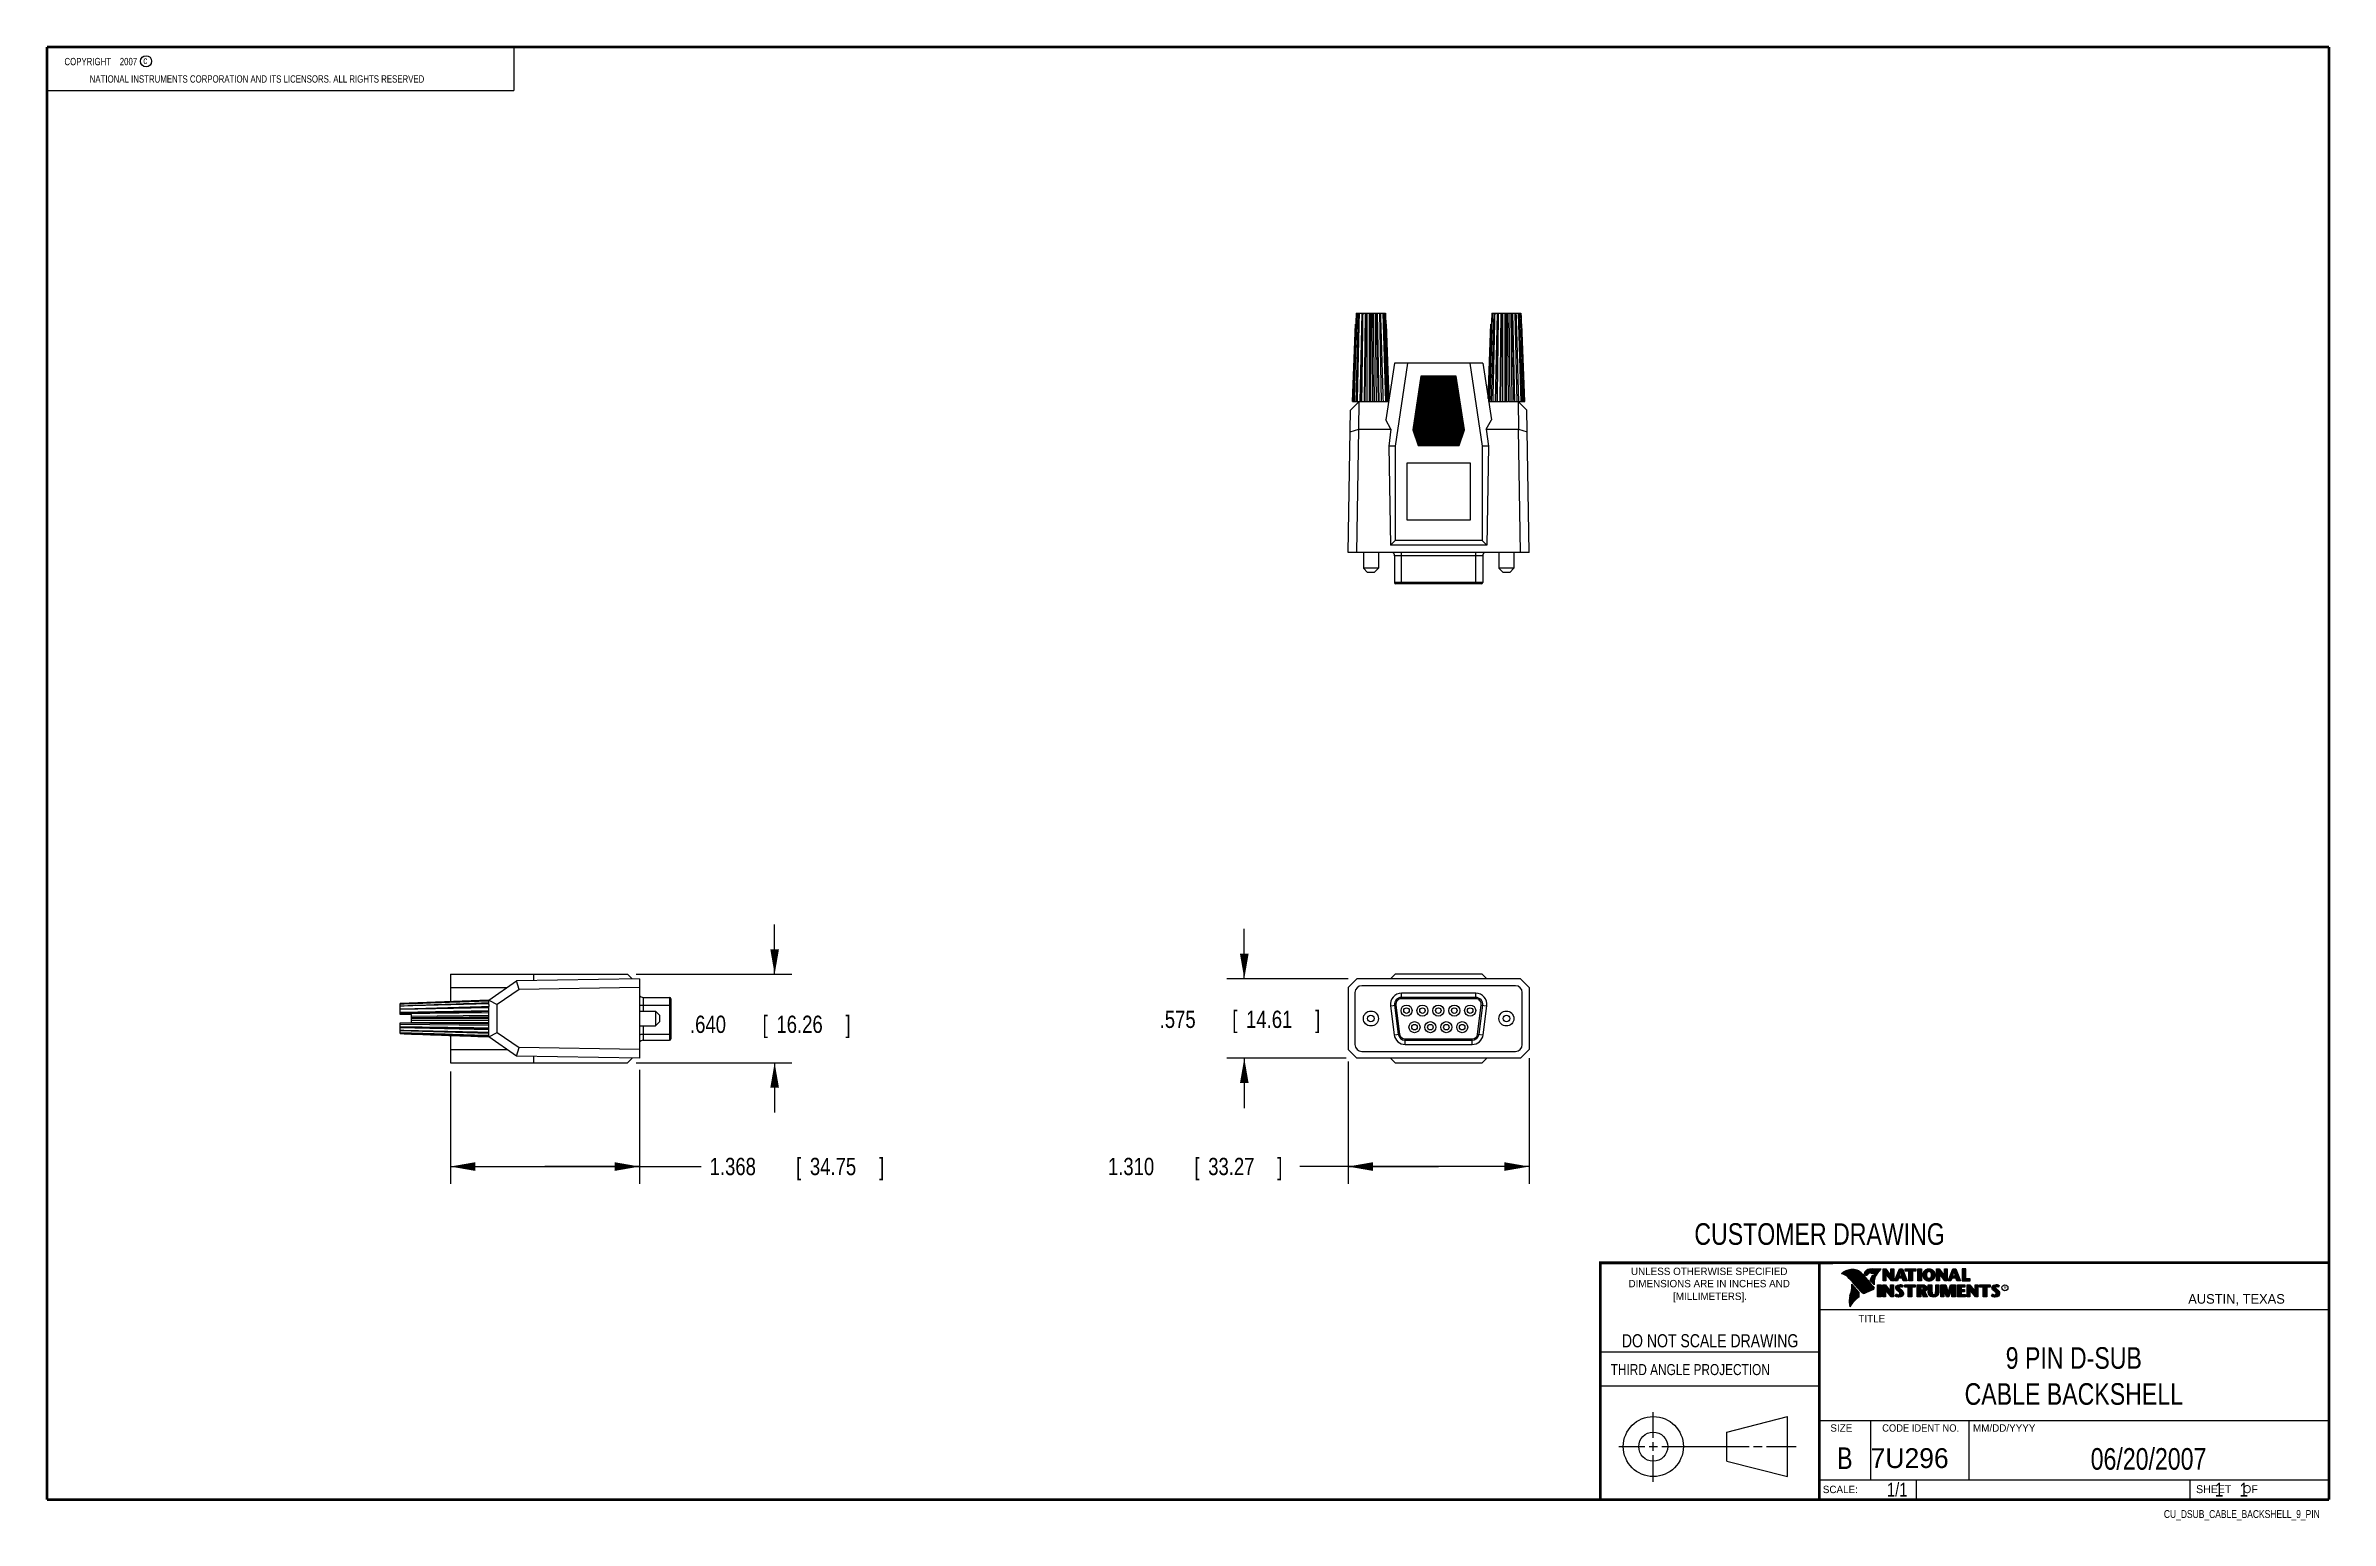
# Model space of a CAD drawing. Header units: inches. Extents: x 0.2 to 16.8, y 0.1 to 10.8.
import ezdxf
from ezdxf.enums import TextEntityAlignment as Align

# ---------------------------------------------------------------- set-up
doc = ezdxf.new("R2010")
doc.units = ezdxf.units.IN
doc.header["$LTSCALE"] = 0.935
doc.header["$MEASUREMENT"] = 0
doc.layers.get('0').update_dxf_attribs({"linetype": 'CONTINUOUS'})
doc.layers.add('DIMENSIONS', color=7, linetype='CONTINUOUS')
doc.styles.get("Standard").update_dxf_attribs({"font": 'txt', "width": 0.8})
doc.dimstyles.new('DIMSTYLE_1', dxfattribs={"dimtxt": 0.125, "dimasz": 0.18, "dimexe": 0.18, "dimexo": 0.0625, "dimgap": 0.09, "dimtad": 0, "dimtih": 1, "dimtoh": 1, "dimdec": 3, "dimzin": 4, "dimdsep": 46, "dimtxsty": 'STANDARD', "dimblk": '_FILLED', "dimblk1": '_FILLED', "dimblk2": '_FILLED', "dimcen": 0.09, "dimadec": 0, "dimazin": 0, "dimtp": 0.01, "dimtm": 0.01, "dimtfac": 1, "dimtdec": 3, "dimtofl": 0, "dimtmove": 0, "dimatfit": 3, "dimldrblk": '_FILLED', "dimfxl": 1, "dimtolj": 1, "dimtzin": 4, "dimarcsym": 0})

msp = doc.modelspace()

# ---------------------------------------------------------------- texts
at = {"color": 2, "linetype": 'CONTINUOUS', "width": 0.8}
for s, height, p in [('c', 0.053, (0.946, 10.6363)), ('NATIONAL INSTRUMENTS CORPORATION AND ITS LICENSORS. ALL RIGHTS RESERVED', 0.053, (0.5583, 10.5016)), ('THIRD ANGLE PROJECTION', 0.08, (11.5564, 1.1584))]:
    msp.add_text(s, height=height, dxfattribs=at).set_placement(p)
at = {"color": 7, "linetype": 'CONTINUOUS', "width": 0.8}
for s, height, p in [('CUSTOMER DRAWING', 0.15625, (13.0668, 2.1001)), ('DO NOT SCALE DRAWING', 0.095, (12.2754, 1.3592)), ('B', 0.1562, (13.2497, 0.4798))]:
    msp.add_text(s, height=height, dxfattribs=at).set_placement(p, align=Align.CENTER)
at = {"color": 2, "linetype": 'CONTINUOUS'}
for s, p in [('DIMENSIONS ARE IN INCHES AND', (12.2688, 1.7933)), ('UNLESS OTHERWISE SPECIFIED', (12.2688, 1.8819)), ('[MILLIMETERS].', (12.2746, 1.7015))]:
    msp.add_text(s, height=0.053254, dxfattribs=at).set_placement(p, align=Align.CENTER)
for s, height, p in [('R', 0.0217, (14.3971, 1.7782)), ('AUSTIN, TEXAS', 0.069617, (15.7327, 1.6745)), ('TITLE', 0.05325, (13.3474, 1.5397)), ('SIZE', 0.05325, (13.1451, 0.7494)), ('MM/DD/YYYY', 0.05325, (14.1765, 0.7494)), ('SCALE:', 0.05325, (13.0904, 0.3053)), ('SHEET    OF', 0.057262, (15.7892, 0.3052))]:
    msp.add_text(s, height=height, dxfattribs=at).set_placement(p)
at = {"color": 2, "linetype": 'CONTINUOUS', "width": 0.95}
msp.add_text('CODE IDENT NO.', height=0.053254, dxfattribs=at).set_placement((13.7978, 0.7494), align=Align.CENTER)
at = {"color": 7, "linetype": 'CONTINUOUS'}
msp.add_text('7U296', height=0.14316, dxfattribs=at).set_placement((13.4363, 0.4866))
at = {"color": 7, "linetype": 'CONTINUOUS', "width": 0.8}
msp.add_text('1/1', height=0.1, dxfattribs=at).set_placement((13.7025, 0.2805), align=Align.RIGHT)
at = {"color": 2, "linetype": 'CONTINUOUS', "width": 0.8}
msp.add_text('CU_DSUB_CABLE_BACKSHELL_9_PIN', height=0.057262, dxfattribs=at).set_placement((16.6837, 0.1254), align=Align.RIGHT)
at = {"color": 2, "linetype": 'CONTINUOUS', "insert": (0.3125, 10.6805), "char_height": 0.053, "width": 0.8904, "attachment_point": 1}
msp.add_mtext('    COPYRIGHT    2007', dxfattribs=at)
at = {"color": 7, "linetype": 'CONTINUOUS'}
for s, insert, char_height, width, attachment_point in [('9 PIN D-SUB\\PCABLE BACKSHELL', (14.9051, 1.3603), 0.15625, 1.875, 2), ('06/20/2007 ', (15.4455, 0.6307), 0.15625, 1.375, 2), ('    1    1', (15.8075, 0.3805), 0.1, 0.8, 1)]:
    msp.add_mtext(s, dxfattribs=dict(at, insert=insert, char_height=char_height, width=width, attachment_point=attachment_point))

# ---------------------------------------------------------------- blocks, each defined once
blk = doc.blocks.new('_FILLED')
at = {"color": 0, "linetype": 'BYBLOCK'}
blk.add_solid([(0, 0), (-1, 0.174), (-1, -0.174)], dxfattribs=at)
blk = doc.blocks.new('*D0')
at = {"layer": 'DIMENSIONS', "color": 2, "linetype": 'CONTINUOUS'}
for p, q in [((5.511, 4.056), (5.511, 4.416)), ((4.51, 4.056), (5.636, 4.056)), ((4.51, 3.416), (5.636, 3.416)), ((5.511, 3.416), (5.511, 3.056))]:
    blk.add_line(p, q, dxfattribs=at)
at = {"layer": 'DIMENSIONS', "color": 2, "linetype": 'CONTINUOUS', "xscale": 0.18, "yscale": 0.18, "zscale": 0.18}
for p, rotation in [((5.511, 4.056), 270), ((5.511, 3.416), 90)]:
    blk.add_blockref('_FILLED', p, dxfattribs=dict(at, rotation=rotation))
at = {"layer": 'DIMENSIONS', "color": 2, "linetype": 'CONTINUOUS', "width": 0.8}
for s, p in [('.640', (4.899, 3.632)), ('[', (5.424, 3.632)), ('16.26', (5.524, 3.632)), (']', (6.024, 3.632))]:
    blk.add_text(s, height=0.125, dxfattribs=at).set_placement(p)
blk = doc.blocks.new('*D1')
at = {"layer": 'DIMENSIONS', "color": 2, "linetype": 'CONTINUOUS'}
for p, q in [((3.166, 3.354), (3.166, 2.541)), ((4.534, 3.365), (4.534, 2.541)), ((3.166, 2.666), (3.85, 2.666)), ((4.534, 2.666), (3.85, 2.666)), ((3.85, 2.666), (4.979, 2.666))]:
    blk.add_line(p, q, dxfattribs=at)
at = {"layer": 'DIMENSIONS', "color": 2, "linetype": 'CONTINUOUS', "xscale": 0.18, "yscale": 0.18, "zscale": 0.18, "rotation": 180}
blk.add_blockref('_FILLED', (3.166, 2.666), dxfattribs=at)
at = {"layer": 'DIMENSIONS', "color": 2, "linetype": 'CONTINUOUS', "xscale": 0.18, "yscale": 0.18, "zscale": 0.18}
blk.add_blockref('_FILLED', (4.534, 2.666), dxfattribs=at)
at = {"layer": 'DIMENSIONS', "color": 2, "linetype": 'CONTINUOUS', "width": 0.8}
for s, p in [('1.368', (5.041, 2.604)), ('[', (5.666, 2.604)), ('34.75', (5.766, 2.604)), (']', (6.266, 2.604))]:
    blk.add_text(s, height=0.125, dxfattribs=at).set_placement(p)
blk = doc.blocks.new('*D2')
at = {"layer": 'DIMENSIONS', "color": 2, "linetype": 'CONTINUOUS'}
for p, q in [((9.657, 3.426), (9.657, 2.541)), ((10.967, 3.449), (10.967, 2.541)), ((10.312, 2.666), (9.309, 2.666)), ((9.657, 2.666), (10.312, 2.666)), ((10.967, 2.666), (10.312, 2.666))]:
    blk.add_line(p, q, dxfattribs=at)
at = {"layer": 'DIMENSIONS', "color": 2, "linetype": 'CONTINUOUS', "xscale": 0.18, "yscale": 0.18, "zscale": 0.18, "rotation": 180}
blk.add_blockref('_FILLED', (9.657, 2.666), dxfattribs=at)
at = {"layer": 'DIMENSIONS', "color": 2, "linetype": 'CONTINUOUS', "xscale": 0.18, "yscale": 0.18, "zscale": 0.18}
blk.add_blockref('_FILLED', (10.967, 2.666), dxfattribs=at)
at = {"layer": 'DIMENSIONS', "color": 2, "linetype": 'CONTINUOUS', "width": 0.8}
for s, p in [('1.310', (7.921, 2.604)), ('[', (8.546, 2.604)), ('33.27', (8.646, 2.604)), (']', (9.146, 2.604))]:
    blk.add_text(s, height=0.125, dxfattribs=at).set_placement(p)
blk = doc.blocks.new('*D3')
at = {"layer": 'DIMENSIONS', "color": 2, "linetype": 'CONTINUOUS'}
for p, q in [((8.907, 4.024), (8.907, 4.384)), ((9.657, 4.024), (8.782, 4.024)), ((9.644, 3.449), (8.782, 3.449)), ((8.907, 3.449), (8.907, 3.089))]:
    blk.add_line(p, q, dxfattribs=at)
at = {"layer": 'DIMENSIONS', "color": 2, "linetype": 'CONTINUOUS', "xscale": 0.18, "yscale": 0.18, "zscale": 0.18}
for p, rotation in [((8.907, 4.024), 270), ((8.907, 3.449), 90)]:
    blk.add_blockref('_FILLED', p, dxfattribs=dict(at, rotation=rotation))
at = {"layer": 'DIMENSIONS', "color": 2, "linetype": 'CONTINUOUS', "width": 0.8}
for s, p in [('.575', (8.295, 3.668)), ('[', (8.82, 3.668)), ('14.61', (8.92, 3.668)), (']', (9.42, 3.668))]:
    blk.add_text(s, height=0.125, dxfattribs=at).set_placement(p)

# ---------------------------------------------------------------- dimensions: what is measured, and where the dimension line sits
at = {"layer": 'DIMENSIONS', "color": 2, "linetype": 'CONTINUOUS'}
for base, p1, p2, picture, middle in [((5.5114, 4.0561), (4.5105, 3.4161), (4.5105, 4.0561), '*D0', (5.5114, 3.6948)), ((8.9074, 4.0236), (9.6443, 3.4486), (9.6574, 4.0236), '*D3', (8.9074, 3.7304))]:
    dim = msp.add_linear_dim(base=base, p1=p1, p2=p2, angle=90, dimstyle='DIMSTYLE_1', dxfattribs=at)
    dim.commit()
    dim.dimension.update_dxf_attribs({"geometry": picture, "text_midpoint": middle, "dimtype": 160})
for base, p1, p2, picture, middle in [((4.5344, 2.6661), (3.1664, 3.3536), (4.5344, 3.3645), '*D1', (5.7036, 2.6661)), ((10.9674, 2.6661), (9.6574, 3.4261), (10.9674, 3.4486), '*D2', (8.5836, 2.6661))]:
    dim = msp.add_linear_dim(base=base, p1=p1, p2=p2, dimstyle='DIMSTYLE_1', dxfattribs=at)
    dim.commit()
    dim.dimension.update_dxf_attribs({"geometry": picture, "text_midpoint": middle, "dimtype": 160})

# ---------------------------------------------------------------- linework, layer by layer
at = {"color": 2, "linetype": 'CONTINUOUS'}
for p, q in [((0.25, 10.7586), (3.625, 10.7586)), ((0.25, 10.7586), (0.25, 10.4456)), ((3.625, 10.7586), (3.625, 10.4456)), ((0.25, 10.4456), (3.625, 10.4456)), ((13.0652, 1.9695), (16.745, 1.9695)), ((13.0652, 1.9695), (13.0652, 0.2605)), ((13.2311, 1.8934), (13.2311, 1.8949)), ((13.2347, 1.8921), (13.2347, 1.8972)), ((13.2382, 1.8907), (13.2382, 1.8994)), ((13.2418, 1.8892), (13.2418, 1.9015)), ((13.2453, 1.8876), (13.2453, 1.9035)), ((13.2489, 1.8858), (13.2489, 1.9054)), ((13.2524, 1.8839), (13.2524, 1.9069)), ((13.256, 1.8818), (13.256, 1.9084)), ((13.2596, 1.8796), (13.2596, 1.9098)), ((13.2631, 1.8772), (13.2631, 1.9111)), ((13.2667, 1.8747), (13.2667, 1.9124)), ((13.2702, 1.872), (13.2702, 1.9135)), ((13.2738, 1.869), (13.2738, 1.9146)), ((13.2773, 1.8658), (13.2773, 1.9155)), ((13.2809, 1.8624), (13.2809, 1.9164)), ((13.2844, 1.8587), (13.2844, 1.9173)), ((13.288, 1.8549), (13.288, 1.9181)), ((13.2915, 1.851), (13.2915, 1.9188)), ((13.2951, 1.8471), (13.2951, 1.9194)), ((13.2987, 1.8431), (13.2987, 1.9198)), ((13.3022, 1.8391), (13.3022, 1.92)), ((13.3058, 1.8351), (13.3058, 1.9201)), ((13.3093, 1.8311), (13.3093, 1.9201)), ((13.3129, 1.827), (13.3129, 1.9199)), ((13.3164, 1.8229), (13.3164, 1.9196)), ((13.32, 1.8188), (13.32, 1.9192)), ((13.3235, 1.8146), (13.3235, 1.9186)), ((13.3271, 1.8104), (13.3271, 1.9179)), ((13.3306, 1.8062), (13.3306, 1.9172)), ((13.3342, 1.802), (13.3342, 1.9163)), ((13.3378, 1.7978), (13.3378, 1.9151)), ((13.3413, 1.7937), (13.3413, 1.9138)), ((13.3449, 1.7897), (13.3449, 1.9122)), ((13.3484, 1.7856), (13.3484, 1.9103)), ((13.352, 1.7817), (13.352, 1.9081)), ((13.3555, 1.7778), (13.3555, 1.9055)), ((13.3591, 1.7739), (13.3591, 1.9026)), ((13.3626, 1.7701), (13.3626, 1.8991)), ((13.3662, 1.7663), (13.3662, 1.8952)), ((13.3697, 1.7625), (13.3697, 1.8915)), ((13.3733, 1.7588), (13.3733, 1.8878)), ((13.3769, 1.7556), (13.3769, 1.8841)), ((13.3804, 1.7529), (13.3804, 1.8803)), ((13.384, 1.7512), (13.384, 1.8766)), ((13.3875, 1.7509), (13.3875, 1.8728)), ((13.4022, 1.878), (13.3901, 1.8922)), ((13.3911, 1.7518), (13.3911, 1.8691)), ((13.4029, 1.881), (13.3927, 1.893)), ((13.3946, 1.8908), (13.3946, 1.8999)), ((13.3946, 1.7533), (13.3946, 1.8653)), ((13.3982, 1.8866), (13.3982, 1.9062)), ((13.3982, 1.7548), (13.3982, 1.8615)), ((13.4017, 1.8824), (13.4017, 1.9101)), ((13.4017, 1.7563), (13.4017, 1.8574)), ((13.4053, 1.8823), (13.4053, 1.9129)), ((13.4053, 1.7578), (13.4053, 1.8531)), ((13.4088, 1.8844), (13.4088, 1.915)), ((13.4088, 1.7593), (13.4088, 1.8488)), ((13.4124, 1.887), (13.4124, 1.9167)), ((13.4124, 1.7609), (13.4124, 1.8445)), ((13.4159, 1.89), (13.4159, 1.9182)), ((13.4159, 1.7625), (13.4159, 1.8402)), ((13.4195, 1.8937), (13.4195, 1.9193)), ((13.4195, 1.7641), (13.4195, 1.8359)), ((13.4231, 1.8964), (13.4231, 1.9203)), ((13.4231, 1.7657), (13.4231, 1.8316)), ((13.4266, 1.8982), (13.4266, 1.9209)), ((13.4266, 1.7674), (13.4266, 1.8273)), ((13.4302, 1.8995), (13.4302, 1.9214)), ((13.4302, 1.7691), (13.4302, 1.823)), ((13.4414, 1.8328), (13.4319, 1.8437)), ((13.4337, 1.8997), (13.4337, 1.922)), ((13.4337, 1.7708), (13.4337, 1.8187)), ((13.4433, 1.8344), (13.4349, 1.844)), ((13.4373, 1.8991), (13.4373, 1.9224)), ((13.4373, 1.8413), (13.4373, 1.8491)), ((13.4408, 1.898), (13.4408, 1.9228)), ((13.4408, 1.8372), (13.4408, 1.8572)), ((13.4444, 1.8972), (13.4444, 1.9231)), ((13.4444, 1.8331), (13.4444, 1.8665)), ((13.4479, 1.8969), (13.4479, 1.9234)), ((13.4479, 1.8288), (13.4479, 1.873)), ((13.4515, 1.8966), (13.4515, 1.9236)), ((13.4515, 1.8247), (13.4515, 1.8764)), ((13.4529, 1.9261), (13.5132, 1.9271)), ((13.453, 1.9236), (13.5067, 1.9245)), ((13.455, 1.8965), (13.455, 1.9237)), ((13.455, 1.8207), (13.455, 1.878)), ((13.4586, 1.8964), (13.4586, 1.9237)), ((13.4586, 1.8303), (13.4586, 1.879)), ((13.4622, 1.8957), (13.4622, 1.9238)), ((13.4622, 1.8535), (13.4622, 1.8795)), ((13.4657, 1.8935), (13.4657, 1.9238)), ((13.4657, 1.8636), (13.4657, 1.8798)), ((13.4693, 1.872), (13.4693, 1.9239)), ((13.4728, 1.8794), (13.4728, 1.9239)), ((13.4764, 1.8859), (13.4764, 1.924)), ((13.4799, 1.8919), (13.4799, 1.924)), ((13.4835, 1.8973), (13.4835, 1.9241)), ((13.487, 1.9023), (13.487, 1.9242)), ((13.4906, 1.9069), (13.4906, 1.9242)), ((13.4941, 1.9112), (13.4941, 1.9243)), ((13.4977, 1.9153), (13.4977, 1.9243)), ((13.5013, 1.9191), (13.5013, 1.9244)), ((13.5261, 1.9263), (13.5451, 1.9263)), ((13.5261, 1.839), (13.5261, 1.9263)), ((13.5466, 1.839), (13.5261, 1.839)), ((13.5286, 1.9237), (13.5439, 1.9237)), ((13.5286, 1.8415), (13.5286, 1.9237)), ((13.5441, 1.8415), (13.5286, 1.8415)), ((13.5332, 1.8415), (13.5332, 1.9237)), ((13.5367, 1.8415), (13.5367, 1.9237)), ((13.5402, 1.8415), (13.5402, 1.9237)), ((13.5441, 1.8976), (13.5437, 1.9237)), ((13.5439, 1.9237), (13.5854, 1.869)), ((13.5873, 1.8415), (13.5441, 1.8976)), ((13.5441, 1.8976), (13.5441, 1.8415)), ((13.5451, 1.9263), (13.5829, 1.8765)), ((13.586, 1.839), (13.5466, 1.8902)), ((13.5466, 1.8902), (13.5466, 1.839)), ((13.5471, 1.8936), (13.5471, 1.9194)), ((13.5506, 1.8891), (13.5506, 1.9149)), ((13.5541, 1.8846), (13.5541, 1.9103)), ((13.5576, 1.8801), (13.5576, 1.9057)), ((13.561, 1.8756), (13.561, 1.9011)), ((13.5645, 1.8711), (13.5645, 1.8965)), ((13.568, 1.8665), (13.568, 1.8919)), ((13.5715, 1.862), (13.5715, 1.8874)), ((13.575, 1.8575), (13.575, 1.8828)), ((13.5784, 1.853), (13.5784, 1.8782)), ((13.5819, 1.8485), (13.5819, 1.8736)), ((13.5829, 1.9263), (13.6036, 1.9263)), ((13.5829, 1.8765), (13.5829, 1.9263)), ((13.5854, 1.9237), (13.6011, 1.9237)), ((13.5854, 1.869), (13.5854, 1.9237)), ((13.5854, 1.844), (13.5854, 1.869)), ((13.6036, 1.839), (13.586, 1.839)), ((13.6011, 1.8415), (13.5873, 1.8415)), ((13.5889, 1.8415), (13.5889, 1.9237)), ((13.5923, 1.8415), (13.5923, 1.9237)), ((13.5958, 1.8415), (13.5958, 1.9237)), ((13.5993, 1.8415), (13.5993, 1.9237)), ((13.6011, 1.9237), (13.6011, 1.8415)), ((13.6036, 1.9263), (13.6036, 1.839)), ((13.6088, 1.839), (13.6444, 1.9262)), ((13.6294, 1.839), (13.6088, 1.839)), ((13.6125, 1.8415), (13.6461, 1.9237)), ((13.6277, 1.8415), (13.6125, 1.8415)), ((13.6167, 1.8415), (13.6167, 1.8516)), ((13.6201, 1.8415), (13.6201, 1.8601)), ((13.6236, 1.8415), (13.6236, 1.8686)), ((13.6271, 1.8415), (13.6271, 1.8771)), ((13.6361, 1.8623), (13.6277, 1.8415)), ((13.6378, 1.8598), (13.6294, 1.839)), ((13.6306, 1.8486), (13.6306, 1.8857)), ((13.634, 1.8573), (13.634, 1.8942)), ((13.6665, 1.8623), (13.6361, 1.8623)), ((13.6375, 1.8623), (13.6375, 1.9027)), ((13.6647, 1.8598), (13.6378, 1.8598)), ((13.6388, 1.8711), (13.65, 1.9073)), ((13.6639, 1.8711), (13.6388, 1.8711)), ((13.641, 1.8781), (13.641, 1.9112)), ((13.641, 1.8623), (13.641, 1.8711)), ((13.6423, 1.8736), (13.6519, 1.9048)), ((13.6606, 1.8736), (13.6423, 1.8736)), ((13.6444, 1.9262), (13.6664, 1.9262)), ((13.6445, 1.8893), (13.6445, 1.9197)), ((13.6445, 1.8623), (13.6445, 1.8711)), ((13.6461, 1.9237), (13.6647, 1.9237)), ((13.6479, 1.9006), (13.6479, 1.9237)), ((13.6479, 1.8623), (13.6479, 1.8711)), ((13.65, 1.9073), (13.6541, 1.9073)), ((13.6514, 1.9073), (13.6514, 1.9237)), ((13.6514, 1.8623), (13.6514, 1.8711)), ((13.6519, 1.9048), (13.6521, 1.9048)), ((13.6521, 1.9048), (13.6606, 1.8736)), ((13.6541, 1.9073), (13.6639, 1.8711)), ((13.6549, 1.9043), (13.6549, 1.9237)), ((13.6549, 1.8623), (13.6549, 1.8711)), ((13.6584, 1.8915), (13.6584, 1.9237)), ((13.6584, 1.8623), (13.6584, 1.8711)), ((13.6618, 1.8787), (13.6618, 1.9237)), ((13.6618, 1.8623), (13.6618, 1.8711)), ((13.6647, 1.9237), (13.6959, 1.8415)), ((13.6717, 1.839), (13.6647, 1.8598)), ((13.6653, 1.8623), (13.6653, 1.922)), ((13.6664, 1.9262), (13.6995, 1.839)), ((13.6735, 1.8415), (13.6665, 1.8623)), ((13.6688, 1.8555), (13.6688, 1.9128)), ((13.6995, 1.839), (13.6717, 1.839)), ((13.6723, 1.8452), (13.6723, 1.9037)), ((13.6959, 1.8415), (13.6735, 1.8415)), ((13.6757, 1.8415), (13.6757, 1.8945)), ((13.6792, 1.8415), (13.6792, 1.8854)), ((13.6827, 1.8415), (13.6827, 1.8762)), ((13.6862, 1.8415), (13.6862, 1.8671)), ((13.6866, 1.9262), (13.7634, 1.9262)), ((13.6866, 1.9099), (13.6866, 1.9262)), ((13.7118, 1.9099), (13.6866, 1.9099)), ((13.6891, 1.9237), (13.7609, 1.9237)), ((13.6891, 1.9125), (13.6891, 1.9237)), ((13.7143, 1.9125), (13.6891, 1.9125)), ((13.6896, 1.8415), (13.6896, 1.8579)), ((13.6931, 1.9125), (13.6931, 1.9237)), ((13.6931, 1.8415), (13.6931, 1.8488)), ((13.6966, 1.9125), (13.6966, 1.9237)), ((13.7001, 1.9125), (13.7001, 1.9237)), ((13.7035, 1.9125), (13.7035, 1.9237)), ((13.707, 1.9125), (13.707, 1.9237)), ((13.7105, 1.9125), (13.7105, 1.9237)), ((13.7118, 1.839), (13.7118, 1.9099)), ((13.7382, 1.839), (13.7118, 1.839)), ((13.7143, 1.9125), (13.714, 1.9237)), ((13.7143, 1.8415), (13.7143, 1.9125)), ((13.7357, 1.8415), (13.7143, 1.8415)), ((13.7174, 1.8415), (13.7174, 1.9237)), ((13.7209, 1.8415), (13.7209, 1.9237)), ((13.7244, 1.8415), (13.7244, 1.9237)), ((13.7279, 1.8415), (13.7279, 1.9237)), ((13.7313, 1.8415), (13.7313, 1.9237)), ((13.7357, 1.9125), (13.7348, 1.9237)), ((13.7609, 1.9125), (13.7357, 1.9125)), ((13.7357, 1.9125), (13.7357, 1.8415)), ((13.7634, 1.9099), (13.7382, 1.9099)), ((13.7382, 1.9099), (13.7382, 1.839)), ((13.7383, 1.9125), (13.7383, 1.9237)), ((13.7418, 1.9125), (13.7418, 1.9237)), ((13.7452, 1.9125), (13.7452, 1.9237)), ((13.7487, 1.9125), (13.7487, 1.9237)), ((13.7522, 1.9125), (13.7522, 1.9237)), ((13.7557, 1.9125), (13.7557, 1.9237)), ((13.7591, 1.9125), (13.7591, 1.9237)), ((13.7609, 1.9237), (13.7609, 1.9125)), ((13.7634, 1.9262), (13.7634, 1.9099)), ((13.7768, 1.9262), (13.8031, 1.9262)), ((13.7768, 1.839), (13.7768, 1.9262)), ((13.8031, 1.839), (13.7768, 1.839)), ((13.7794, 1.9237), (13.8006, 1.9237)), ((13.7794, 1.8415), (13.7794, 1.9237)), ((13.8006, 1.8415), (13.7794, 1.8415)), ((13.7835, 1.8415), (13.7835, 1.9237)), ((13.787, 1.8415), (13.787, 1.9237)), ((13.7904, 1.8415), (13.7904, 1.9237)), ((13.7939, 1.8415), (13.7939, 1.9237)), ((13.7974, 1.8415), (13.7974, 1.9237)), ((13.8006, 1.9237), (13.8006, 1.8415)), ((13.8031, 1.9262), (13.8031, 1.839)), ((13.8154, 1.8853), (13.8155, 1.8871)), ((13.8154, 1.8834), (13.8154, 1.8853)), ((13.8154, 1.8816), (13.8154, 1.8834)), ((13.8155, 1.8797), (13.8154, 1.8816)), ((13.8155, 1.8871), (13.8157, 1.8889)), ((13.8157, 1.8779), (13.8155, 1.8797)), ((13.8157, 1.8889), (13.8159, 1.8907)), ((13.8159, 1.876), (13.8157, 1.8779)), ((13.8159, 1.8907), (13.8161, 1.8924)), ((13.8162, 1.8742), (13.8159, 1.876)), ((13.8161, 1.8924), (13.8165, 1.8941)), ((13.8166, 1.8724), (13.8162, 1.8742)), ((13.8165, 1.8941), (13.8169, 1.8958)), ((13.817, 1.8706), (13.8166, 1.8724)), ((13.8169, 1.8958), (13.8174, 1.8975)), ((13.8174, 1.8689), (13.817, 1.8706)), ((13.8174, 1.8975), (13.8179, 1.8991)), ((13.8179, 1.8672), (13.8174, 1.8689)), ((13.8179, 1.8991), (13.8185, 1.9006)), ((13.8179, 1.8852), (13.818, 1.8869)), ((13.8179, 1.8834), (13.8179, 1.8852)), ((13.818, 1.8817), (13.8179, 1.8834)), ((13.8185, 1.8655), (13.8179, 1.8672)), ((13.818, 1.8869), (13.8182, 1.8886)), ((13.8181, 1.8799), (13.818, 1.8817)), ((13.8182, 1.8781), (13.8181, 1.8799)), ((13.8182, 1.8886), (13.8184, 1.8903)), ((13.8184, 1.8764), (13.8182, 1.8781)), ((13.8184, 1.8903), (13.8186, 1.892)), ((13.8187, 1.8746), (13.8184, 1.8764)), ((13.8185, 1.9006), (13.8191, 1.9021)), ((13.8191, 1.8639), (13.8185, 1.8655)), ((13.8186, 1.892), (13.819, 1.8936)), ((13.8191, 1.8729), (13.8187, 1.8746)), ((13.819, 1.8936), (13.8193, 1.8952)), ((13.8191, 1.9021), (13.8198, 1.9036)), ((13.8194, 1.8712), (13.8191, 1.8729)), ((13.8198, 1.8623), (13.8191, 1.8639)), ((13.8193, 1.8952), (13.8198, 1.8967)), ((13.8199, 1.8696), (13.8194, 1.8712)), ((13.8198, 1.9036), (13.8206, 1.9051)), ((13.8198, 1.8967), (13.8203, 1.8982)), ((13.8205, 1.8607), (13.8198, 1.8623)), ((13.8204, 1.8679), (13.8199, 1.8696)), ((13.8203, 1.8982), (13.8208, 1.8997)), ((13.8209, 1.8664), (13.8204, 1.8679)), ((13.8213, 1.8592), (13.8205, 1.8607)), ((13.8206, 1.9051), (13.8214, 1.9065)), ((13.8208, 1.8997), (13.8214, 1.9011)), ((13.8209, 1.8664), (13.8208, 1.8997)), ((13.8215, 1.8648), (13.8209, 1.8664)), ((13.8221, 1.8578), (13.8213, 1.8592)), ((13.8214, 1.9065), (13.8223, 1.9079)), ((13.8214, 1.9011), (13.8221, 1.9025)), ((13.8221, 1.8633), (13.8215, 1.8648)), ((13.8221, 1.9025), (13.8228, 1.9038)), ((13.8228, 1.8619), (13.8221, 1.8633)), ((13.823, 1.8563), (13.8221, 1.8578)), ((13.8223, 1.9079), (13.8232, 1.9092)), ((13.8228, 1.9038), (13.8236, 1.9052)), ((13.8235, 1.8604), (13.8228, 1.8619)), ((13.8239, 1.855), (13.823, 1.8563)), ((13.8232, 1.9092), (13.8243, 1.9106)), ((13.8243, 1.8591), (13.8235, 1.8604)), ((13.8236, 1.9052), (13.8244, 1.9065)), ((13.8249, 1.8536), (13.8239, 1.855)), ((13.8243, 1.9106), (13.8253, 1.9119)), ((13.8243, 1.8591), (13.8244, 1.9065)), ((13.8251, 1.8577), (13.8243, 1.8591)), ((13.8244, 1.9065), (13.8253, 1.9077)), ((13.826, 1.8523), (13.8249, 1.8536)), ((13.826, 1.8564), (13.8251, 1.8577)), ((13.8253, 1.9119), (13.8265, 1.9132)), ((13.8253, 1.9077), (13.8262, 1.909)), ((13.8269, 1.8552), (13.826, 1.8564)), ((13.8271, 1.8511), (13.826, 1.8523)), ((13.8262, 1.909), (13.8273, 1.9102)), ((13.8265, 1.9132), (13.8276, 1.9144)), ((13.8279, 1.854), (13.8269, 1.8552)), ((13.8282, 1.8499), (13.8271, 1.8511)), ((13.8273, 1.9102), (13.8283, 1.9114)), ((13.8276, 1.9144), (13.8288, 1.9156)), ((13.8279, 1.854), (13.8283, 1.9114)), ((13.8289, 1.8528), (13.8279, 1.854)), ((13.8294, 1.8487), (13.8282, 1.8499)), ((13.8283, 1.9114), (13.8294, 1.9126)), ((13.8288, 1.9156), (13.8301, 1.9167)), ((13.83, 1.8517), (13.8289, 1.8528)), ((13.8294, 1.9126), (13.8306, 1.9137)), ((13.8306, 1.8476), (13.8294, 1.8487)), ((13.8311, 1.8506), (13.83, 1.8517)), ((13.8301, 1.9167), (13.8314, 1.9178)), ((13.8306, 1.9137), (13.8318, 1.9148)), ((13.8319, 1.8466), (13.8306, 1.8476)), ((13.8311, 1.8506), (13.8318, 1.9148)), ((13.8323, 1.8496), (13.8311, 1.8506)), ((13.8314, 1.9178), (13.8327, 1.9188)), ((13.8318, 1.9148), (13.833, 1.9158)), ((13.8332, 1.8456), (13.8319, 1.8466)), ((13.8335, 1.8486), (13.8323, 1.8496)), ((13.8327, 1.9188), (13.834, 1.9198)), ((13.833, 1.9158), (13.8342, 1.9168)), ((13.8346, 1.8447), (13.8332, 1.8456)), ((13.8347, 1.8477), (13.8335, 1.8486)), ((13.834, 1.9198), (13.8354, 1.9207)), ((13.8342, 1.9168), (13.8355, 1.9177)), ((13.836, 1.8438), (13.8346, 1.8447)), ((13.8347, 1.8477), (13.8355, 1.9177)), ((13.836, 1.8468), (13.8347, 1.8477)), ((13.8354, 1.9207), (13.8368, 1.9215)), ((13.8355, 1.9177), (13.8368, 1.9185)), ((13.8373, 1.846), (13.836, 1.8468)), ((13.8374, 1.843), (13.836, 1.8438)), ((13.8368, 1.9215), (13.8382, 1.9223)), ((13.8368, 1.9185), (13.8381, 1.9193)), ((13.8386, 1.8452), (13.8373, 1.846)), ((13.839, 1.8423), (13.8374, 1.843)), ((13.8381, 1.9193), (13.8394, 1.92)), ((13.8386, 1.8452), (13.8381, 1.9193)), ((13.8382, 1.9223), (13.8397, 1.923)), ((13.84, 1.8445), (13.8386, 1.8452)), ((13.8405, 1.8416), (13.839, 1.8423)), ((13.8394, 1.92), (13.8408, 1.9207)), ((13.8397, 1.923), (13.8412, 1.9237)), ((13.8397, 1.8857), (13.8398, 1.8868)), ((13.8397, 1.8845), (13.8397, 1.8857)), ((13.8397, 1.8833), (13.8397, 1.8845)), ((13.8397, 1.8821), (13.8397, 1.8833)), ((13.8397, 1.8809), (13.8397, 1.8821)), ((13.8398, 1.8796), (13.8397, 1.8809)), ((13.8398, 1.8868), (13.8399, 1.888)), ((13.8399, 1.8784), (13.8398, 1.8796)), ((13.8399, 1.888), (13.84, 1.8891)), ((13.84, 1.8773), (13.8399, 1.8784)), ((13.84, 1.8891), (13.8401, 1.8902)), ((13.8401, 1.8761), (13.84, 1.8773)), ((13.8415, 1.8439), (13.84, 1.8445)), ((13.8401, 1.8902), (13.8402, 1.8913)), ((13.8402, 1.8749), (13.8401, 1.8761)), ((13.8402, 1.8913), (13.8403, 1.8924)), ((13.8404, 1.8738), (13.8402, 1.8749)), ((13.8403, 1.8924), (13.8405, 1.8934)), ((13.8405, 1.8727), (13.8404, 1.8738)), ((13.8405, 1.8934), (13.8407, 1.8944)), ((13.8407, 1.8716), (13.8405, 1.8727)), ((13.8421, 1.8409), (13.8405, 1.8416)), ((13.8407, 1.8944), (13.8409, 1.8954)), ((13.841, 1.8706), (13.8407, 1.8716)), ((13.8408, 1.9207), (13.8422, 1.9213)), ((13.8409, 1.8954), (13.8411, 1.8963)), ((13.8412, 1.8696), (13.841, 1.8706)), ((13.8411, 1.8963), (13.8414, 1.8972)), ((13.8412, 1.9237), (13.8427, 1.9243)), ((13.8414, 1.8686), (13.8412, 1.8696)), ((13.8414, 1.8972), (13.8416, 1.8981)), ((13.8417, 1.8677), (13.8414, 1.8686)), ((13.8415, 1.8439), (13.8417, 1.8678)), ((13.843, 1.8433), (13.8415, 1.8439)), ((13.8416, 1.8981), (13.8419, 1.899)), ((13.842, 1.8667), (13.8417, 1.8677)), ((13.8419, 1.899), (13.8422, 1.8999)), ((13.842, 1.8991), (13.8422, 1.9213)), ((13.8423, 1.8658), (13.842, 1.8667)), ((13.8438, 1.8404), (13.8421, 1.8409)), ((13.8422, 1.9213), (13.8436, 1.9219)), ((13.8422, 1.8999), (13.8426, 1.9007)), ((13.8422, 1.8844), (13.8423, 1.8856)), ((13.8422, 1.8833), (13.8422, 1.8844)), ((13.8422, 1.8821), (13.8422, 1.8833)), ((13.8423, 1.8809), (13.8422, 1.8821)), ((13.8423, 1.8867), (13.8424, 1.8878)), ((13.8423, 1.8856), (13.8423, 1.8867)), ((13.8423, 1.8798), (13.8423, 1.8809)), ((13.8424, 1.8786), (13.8423, 1.8798)), ((13.8427, 1.865), (13.8423, 1.8658)), ((13.8424, 1.8878), (13.8425, 1.8889)), ((13.8425, 1.8775), (13.8424, 1.8786)), ((13.8425, 1.8889), (13.8426, 1.89)), ((13.8426, 1.8764), (13.8425, 1.8775)), ((13.8426, 1.9007), (13.843, 1.9016)), ((13.8426, 1.89), (13.8427, 1.891)), ((13.8427, 1.8753), (13.8426, 1.8764)), ((13.8427, 1.9243), (13.8443, 1.9248)), ((13.8427, 1.891), (13.8428, 1.892)), ((13.8429, 1.8742), (13.8427, 1.8753)), ((13.8431, 1.8641), (13.8427, 1.865)), ((13.8428, 1.892), (13.843, 1.893)), ((13.843, 1.8731), (13.8429, 1.8742)), ((13.843, 1.9016), (13.8434, 1.9024)), ((13.843, 1.893), (13.8432, 1.8939)), ((13.8432, 1.8721), (13.843, 1.8731)), ((13.8445, 1.8428), (13.843, 1.8433)), ((13.8434, 1.8633), (13.8431, 1.8641)), ((13.8432, 1.8939), (13.8434, 1.8948)), ((13.8434, 1.8712), (13.8432, 1.8721)), ((13.8434, 1.9024), (13.8438, 1.9032)), ((13.8434, 1.8948), (13.8436, 1.8957)), ((13.8436, 1.8702), (13.8434, 1.8712)), ((13.8439, 1.8625), (13.8434, 1.8633)), ((13.8436, 1.9219), (13.8451, 1.9224)), ((13.8436, 1.8957), (13.8438, 1.8965)), ((13.8439, 1.8693), (13.8436, 1.8702)), ((13.8438, 1.9032), (13.8443, 1.904)), ((13.8438, 1.8965), (13.844, 1.8974)), ((13.8455, 1.8399), (13.8438, 1.8404)), ((13.8441, 1.8684), (13.8439, 1.8693)), ((13.8443, 1.8617), (13.8439, 1.8625)), ((13.844, 1.8974), (13.8443, 1.8982)), ((13.8444, 1.8676), (13.8441, 1.8684)), ((13.8443, 1.9248), (13.8459, 1.9253)), ((13.8443, 1.904), (13.8447, 1.9047)), ((13.8443, 1.8982), (13.8446, 1.899)), ((13.8448, 1.8609), (13.8443, 1.8617)), ((13.8447, 1.8667), (13.8444, 1.8676)), ((13.8462, 1.8423), (13.8445, 1.8428)), ((13.8446, 1.899), (13.8449, 1.8997)), ((13.8447, 1.9047), (13.8453, 1.9055)), ((13.845, 1.8659), (13.8447, 1.8667)), ((13.8453, 1.8602), (13.8448, 1.8609)), ((13.8449, 1.8997), (13.8453, 1.9005)), ((13.8454, 1.8651), (13.845, 1.8659)), ((13.8451, 1.9224), (13.8466, 1.9229)), ((13.8453, 1.9055), (13.8451, 1.9224)), ((13.8453, 1.9055), (13.8458, 1.9062)), ((13.8453, 1.9005), (13.8456, 1.9012)), ((13.8458, 1.8595), (13.8453, 1.8602)), ((13.8457, 1.8644), (13.8454, 1.8651)), ((13.8473, 1.8395), (13.8455, 1.8399)), ((13.8456, 1.9012), (13.846, 1.902)), ((13.8461, 1.8637), (13.8457, 1.8644)), ((13.8458, 1.9062), (13.8464, 1.9068)), ((13.8464, 1.8588), (13.8458, 1.8595)), ((13.846, 1.8424), (13.8458, 1.8595)), ((13.8459, 1.9253), (13.8476, 1.9257)), ((13.846, 1.902), (13.8464, 1.9027)), ((13.8465, 1.863), (13.8461, 1.8637)), ((13.8478, 1.8419), (13.8462, 1.8423)), ((13.8464, 1.9068), (13.847, 1.9074)), ((13.8464, 1.9027), (13.8468, 1.9033)), ((13.847, 1.8581), (13.8464, 1.8588)), ((13.8469, 1.8623), (13.8465, 1.863)), ((13.8466, 1.9229), (13.8481, 1.9233)), ((13.8468, 1.9033), (13.8473, 1.9039)), ((13.8473, 1.8617), (13.8469, 1.8623)), ((13.847, 1.9074), (13.8477, 1.908)), ((13.8477, 1.8575), (13.847, 1.8581)), ((13.8473, 1.9039), (13.8478, 1.9045)), ((13.8478, 1.8611), (13.8473, 1.8617)), ((13.8491, 1.8391), (13.8473, 1.8395)), ((13.8476, 1.9257), (13.8492, 1.9261)), ((13.8477, 1.908), (13.8483, 1.9086)), ((13.8483, 1.857), (13.8477, 1.8575)), ((13.8478, 1.9045), (13.8482, 1.9051)), ((13.8483, 1.8605), (13.8478, 1.8611)), ((13.8495, 1.8416), (13.8478, 1.8419)), ((13.8481, 1.9233), (13.8497, 1.9236)), ((13.8482, 1.9051), (13.8488, 1.9056)), ((13.8483, 1.9086), (13.849, 1.9091)), ((13.8488, 1.8599), (13.8483, 1.8605)), ((13.849, 1.8564), (13.8483, 1.857)), ((13.8488, 1.9056), (13.8493, 1.9061)), ((13.8494, 1.8594), (13.8488, 1.8599)), ((13.849, 1.9091), (13.8497, 1.9095)), ((13.8498, 1.8559), (13.849, 1.8564)), ((13.8509, 1.8388), (13.8491, 1.8391)), ((13.8492, 1.9261), (13.8509, 1.9264)), ((13.8493, 1.9061), (13.8498, 1.9065)), ((13.8499, 1.8589), (13.8494, 1.8594)), ((13.8495, 1.9094), (13.8495, 1.9236)), ((13.8495, 1.8416), (13.8495, 1.8561)), ((13.8513, 1.8413), (13.8495, 1.8416)), ((13.8497, 1.9236), (13.8513, 1.9239)), ((13.8497, 1.9095), (13.8505, 1.9099)), ((13.8498, 1.9065), (13.8504, 1.9069)), ((13.8505, 1.8555), (13.8498, 1.8559)), ((13.8505, 1.8585), (13.8499, 1.8589)), ((13.8504, 1.9069), (13.851, 1.9073)), ((13.8505, 1.9099), (13.8512, 1.9103)), ((13.8511, 1.8581), (13.8505, 1.8585)), ((13.8513, 1.8551), (13.8505, 1.8555)), ((13.8509, 1.9264), (13.8527, 1.9266)), ((13.8528, 1.8386), (13.8509, 1.8388)), ((13.851, 1.9073), (13.8516, 1.9077)), ((13.8518, 1.8577), (13.8511, 1.8581)), ((13.8512, 1.9103), (13.852, 1.9106)), ((13.8513, 1.9239), (13.853, 1.9241)), ((13.8521, 1.8547), (13.8513, 1.8551)), ((13.853, 1.8411), (13.8513, 1.8413)), ((13.8516, 1.9077), (13.8523, 1.908)), ((13.8524, 1.8574), (13.8518, 1.8577)), ((13.852, 1.9106), (13.8528, 1.9109)), ((13.853, 1.8544), (13.8521, 1.8547)), ((13.8523, 1.908), (13.8529, 1.9083)), ((13.8531, 1.8571), (13.8524, 1.8574)), ((13.8527, 1.9266), (13.8544, 1.9268)), ((13.8528, 1.9109), (13.8536, 1.9111)), ((13.8547, 1.8384), (13.8528, 1.8386)), ((13.8529, 1.9083), (13.8536, 1.9085)), ((13.853, 1.9241), (13.8546, 1.9243)), ((13.853, 1.9109), (13.853, 1.9241)), ((13.8538, 1.8542), (13.853, 1.8544)), ((13.853, 1.8411), (13.853, 1.8544)), ((13.8548, 1.841), (13.853, 1.8411)), ((13.8538, 1.8568), (13.8531, 1.8571)), ((13.8536, 1.9111), (13.8545, 1.9113)), ((13.8536, 1.9085), (13.8543, 1.9087)), ((13.8545, 1.8566), (13.8538, 1.8568)), ((13.8547, 1.854), (13.8538, 1.8542)), ((13.8543, 1.9087), (13.855, 1.9089)), ((13.8544, 1.9268), (13.8561, 1.9269)), ((13.8545, 1.9113), (13.8553, 1.9115)), ((13.8552, 1.8564), (13.8545, 1.8566)), ((13.8546, 1.9243), (13.8563, 1.9244)), ((13.8556, 1.8538), (13.8547, 1.854)), ((13.8565, 1.8384), (13.8547, 1.8384)), ((13.8566, 1.8409), (13.8548, 1.841)), ((13.855, 1.9089), (13.8557, 1.909)), ((13.8559, 1.8563), (13.8552, 1.8564)), ((13.8553, 1.9115), (13.8562, 1.9116)), ((13.8565, 1.8537), (13.8556, 1.8538)), ((13.8557, 1.909), (13.8565, 1.9091)), ((13.8567, 1.8562), (13.8559, 1.8563)), ((13.8561, 1.9269), (13.8579, 1.927)), ((13.8562, 1.9116), (13.8571, 1.9117)), ((13.8563, 1.9244), (13.8579, 1.9245)), ((13.8565, 1.9116), (13.8565, 1.9244)), ((13.8565, 1.9091), (13.8572, 1.9092)), ((13.8574, 1.8537), (13.8565, 1.8537)), ((13.8565, 1.8409), (13.8565, 1.8537)), ((13.8584, 1.8383), (13.8565, 1.8384)), ((13.8584, 1.8408), (13.8566, 1.8409)), ((13.8574, 1.8562), (13.8567, 1.8562)), ((13.8571, 1.9117), (13.858, 1.9117)), ((13.8572, 1.9092), (13.858, 1.9092)), ((13.8582, 1.8562), (13.8574, 1.8562)), ((13.8583, 1.8537), (13.8574, 1.8537)), ((13.8579, 1.927), (13.8596, 1.927)), ((13.8579, 1.9245), (13.8596, 1.9244)), ((13.858, 1.9117), (13.8589, 1.9117)), ((13.858, 1.9092), (13.8587, 1.9091)), ((13.8589, 1.8563), (13.8582, 1.8562)), ((13.8592, 1.8537), (13.8583, 1.8537)), ((13.8601, 1.8409), (13.8584, 1.8408)), ((13.8602, 1.8384), (13.8584, 1.8383)), ((13.8587, 1.9091), (13.8595, 1.9091)), ((13.8589, 1.9117), (13.8598, 1.9116)), ((13.8597, 1.8564), (13.8589, 1.8563)), ((13.8601, 1.8539), (13.8592, 1.8537)), ((13.8595, 1.9091), (13.8602, 1.909)), ((13.8596, 1.927), (13.8614, 1.9269)), ((13.8596, 1.9244), (13.8612, 1.9243)), ((13.8605, 1.8565), (13.8597, 1.8564)), ((13.8598, 1.9116), (13.8607, 1.9114)), ((13.8599, 1.8409), (13.8601, 1.8539)), ((13.861, 1.854), (13.8601, 1.8539)), ((13.8618, 1.841), (13.8601, 1.8409)), ((13.8602, 1.909), (13.861, 1.9088)), ((13.862, 1.8384), (13.8602, 1.8384)), ((13.8612, 1.8567), (13.8605, 1.8565)), ((13.8607, 1.9114), (13.8616, 1.9113)), ((13.861, 1.9114), (13.8612, 1.9243)), ((13.861, 1.9088), (13.8617, 1.9086)), ((13.8619, 1.8542), (13.861, 1.854)), ((13.8612, 1.9243), (13.8628, 1.9242)), ((13.862, 1.8569), (13.8612, 1.8567)), ((13.8614, 1.9269), (13.8631, 1.9267)), ((13.8616, 1.9113), (13.8624, 1.911)), ((13.8617, 1.9086), (13.8624, 1.9084)), ((13.8635, 1.8411), (13.8618, 1.841)), ((13.8627, 1.8545), (13.8619, 1.8542)), ((13.8627, 1.8571), (13.862, 1.8569)), ((13.8638, 1.8386), (13.862, 1.8384)), ((13.8624, 1.911), (13.8632, 1.9108)), ((13.8624, 1.9084), (13.8631, 1.9081)), ((13.8634, 1.8574), (13.8627, 1.8571)), ((13.8636, 1.8547), (13.8627, 1.8545)), ((13.8628, 1.9242), (13.8644, 1.924)), ((13.8631, 1.9267), (13.8648, 1.9265)), ((13.8631, 1.9081), (13.8638, 1.9079)), ((13.8632, 1.9108), (13.864, 1.9105)), ((13.8641, 1.8577), (13.8634, 1.8574)), ((13.8634, 1.8411), (13.8636, 1.8547)), ((13.8652, 1.8413), (13.8635, 1.8411)), ((13.8644, 1.8551), (13.8636, 1.8547)), ((13.8638, 1.9079), (13.8645, 1.9076)), ((13.8656, 1.8388), (13.8638, 1.8386)), ((13.864, 1.9105), (13.8648, 1.9102)), ((13.8647, 1.858), (13.8641, 1.8577)), ((13.8643, 1.9104), (13.8644, 1.924)), ((13.8644, 1.924), (13.8661, 1.9237)), ((13.8652, 1.8554), (13.8644, 1.8551)), ((13.8645, 1.9076), (13.8651, 1.9072)), ((13.8653, 1.8584), (13.8647, 1.858)), ((13.8648, 1.9265), (13.8665, 1.9262)), ((13.8648, 1.9102), (13.8656, 1.9098)), ((13.8651, 1.9072), (13.8657, 1.9069)), ((13.8659, 1.8558), (13.8652, 1.8554)), ((13.8668, 1.8416), (13.8652, 1.8413)), ((13.8659, 1.8588), (13.8653, 1.8584)), ((13.8656, 1.9098), (13.8663, 1.9094)), ((13.8673, 1.8391), (13.8656, 1.8388)), ((13.8657, 1.9069), (13.8662, 1.9065)), ((13.8665, 1.8592), (13.8659, 1.8588)), ((13.8667, 1.8562), (13.8659, 1.8558)), ((13.8661, 1.9237), (13.8676, 1.9233)), ((13.8662, 1.9065), (13.8668, 1.9061)), ((13.8663, 1.9094), (13.867, 1.909)), ((13.8665, 1.9262), (13.8682, 1.9258)), ((13.867, 1.8596), (13.8665, 1.8592)), ((13.8674, 1.8567), (13.8667, 1.8562)), ((13.8668, 1.9061), (13.8673, 1.9056)), ((13.8685, 1.842), (13.8668, 1.8416)), ((13.8669, 1.8416), (13.867, 1.8565)), ((13.867, 1.909), (13.8677, 1.9085)), ((13.8675, 1.8601), (13.867, 1.8596)), ((13.8673, 1.9056), (13.8677, 1.9052)), ((13.869, 1.8395), (13.8673, 1.8391)), ((13.8681, 1.8572), (13.8674, 1.8567)), ((13.8675, 1.9087), (13.8676, 1.9233)), ((13.868, 1.8606), (13.8675, 1.8601)), ((13.8676, 1.9233), (13.8692, 1.9229)), ((13.8677, 1.9085), (13.8683, 1.908)), ((13.8677, 1.9052), (13.8682, 1.9047)), ((13.8684, 1.8612), (13.868, 1.8606)), ((13.8687, 1.8577), (13.8681, 1.8572)), ((13.8682, 1.9258), (13.8699, 1.9254)), ((13.8682, 1.9047), (13.8686, 1.9042)), ((13.8683, 1.908), (13.869, 1.9075)), ((13.8688, 1.8618), (13.8684, 1.8612)), ((13.8701, 1.8424), (13.8685, 1.842)), ((13.8686, 1.9042), (13.869, 1.9037)), ((13.8693, 1.8583), (13.8687, 1.8577)), ((13.8693, 1.8624), (13.8688, 1.8618)), ((13.869, 1.9075), (13.8695, 1.907)), ((13.869, 1.9037), (13.8694, 1.9031)), ((13.8707, 1.8399), (13.869, 1.8395)), ((13.8692, 1.9229), (13.8708, 1.9225)), ((13.8696, 1.8631), (13.8693, 1.8624)), ((13.8699, 1.859), (13.8693, 1.8583)), ((13.8694, 1.9031), (13.8698, 1.9025)), ((13.8695, 1.907), (13.8701, 1.9064)), ((13.87, 1.8638), (13.8696, 1.8631)), ((13.8698, 1.9025), (13.8701, 1.9019)), ((13.8699, 1.9254), (13.8715, 1.9249)), ((13.8704, 1.8596), (13.8699, 1.859)), ((13.8704, 1.8645), (13.87, 1.8638)), ((13.8701, 1.9064), (13.8706, 1.9058)), ((13.8701, 1.9019), (13.8704, 1.9012)), ((13.8716, 1.8428), (13.8701, 1.8424)), ((13.8704, 1.9012), (13.8708, 1.9005)), ((13.8707, 1.8653), (13.8704, 1.8645)), ((13.8709, 1.8603), (13.8704, 1.8596)), ((13.8706, 1.9058), (13.8711, 1.9052)), ((13.871, 1.8661), (13.8707, 1.8653)), ((13.8724, 1.8404), (13.8707, 1.8399)), ((13.8708, 1.9225), (13.8723, 1.922)), ((13.871, 1.9053), (13.8708, 1.9225)), ((13.8708, 1.9005), (13.8711, 1.8998)), ((13.8714, 1.8611), (13.8709, 1.8603)), ((13.8713, 1.8669), (13.871, 1.8661)), ((13.8711, 1.9052), (13.8715, 1.9045)), ((13.8711, 1.8998), (13.8714, 1.899)), ((13.8716, 1.8677), (13.8713, 1.8669)), ((13.8714, 1.899), (13.8717, 1.8981)), ((13.8719, 1.8618), (13.8714, 1.8611)), ((13.8716, 1.8428), (13.8714, 1.8611)), ((13.8715, 1.9249), (13.8732, 1.9243)), ((13.8715, 1.9045), (13.872, 1.9038)), ((13.8719, 1.8686), (13.8716, 1.8677)), ((13.8732, 1.8434), (13.8716, 1.8428)), ((13.8717, 1.8981), (13.8719, 1.8972)), ((13.8719, 1.8972), (13.8722, 1.8963)), ((13.8722, 1.8695), (13.8719, 1.8686)), ((13.8723, 1.8626), (13.8719, 1.8618)), ((13.872, 1.9038), (13.8724, 1.9031)), ((13.8722, 1.8963), (13.8724, 1.8954)), ((13.8724, 1.8704), (13.8722, 1.8695)), ((13.8723, 1.922), (13.8738, 1.9214)), ((13.8727, 1.8634), (13.8723, 1.8626)), ((13.8724, 1.9031), (13.8727, 1.9023)), ((13.8724, 1.8954), (13.8727, 1.8944)), ((13.8727, 1.8713), (13.8724, 1.8704)), ((13.8741, 1.841), (13.8724, 1.8404)), ((13.8727, 1.9023), (13.8731, 1.9015)), ((13.8727, 1.8944), (13.8729, 1.8933)), ((13.8729, 1.8723), (13.8727, 1.8713)), ((13.873, 1.8643), (13.8727, 1.8634)), ((13.8729, 1.8933), (13.8731, 1.8923)), ((13.8731, 1.8733), (13.8729, 1.8723)), ((13.8734, 1.8651), (13.873, 1.8643)), ((13.8731, 1.9015), (13.8734, 1.9007)), ((13.8731, 1.8923), (13.8732, 1.8912)), ((13.8732, 1.8743), (13.8731, 1.8733)), ((13.8732, 1.9243), (13.8748, 1.9237)), ((13.8732, 1.8912), (13.8734, 1.8901)), ((13.8734, 1.8753), (13.8732, 1.8743)), ((13.8747, 1.844), (13.8732, 1.8434)), ((13.8734, 1.9007), (13.8737, 1.8998)), ((13.8734, 1.8901), (13.8735, 1.889)), ((13.8735, 1.8764), (13.8734, 1.8753)), ((13.8737, 1.866), (13.8734, 1.8651)), ((13.8735, 1.889), (13.8736, 1.8878)), ((13.8736, 1.8775), (13.8735, 1.8764)), ((13.8736, 1.8878), (13.8737, 1.8867)), ((13.8737, 1.8786), (13.8736, 1.8775)), ((13.8737, 1.8998), (13.8741, 1.8989)), ((13.8737, 1.8867), (13.8737, 1.8855)), ((13.8737, 1.8855), (13.8738, 1.8844)), ((13.8738, 1.8798), (13.8737, 1.8786)), ((13.874, 1.8669), (13.8737, 1.866)), ((13.8738, 1.9214), (13.8753, 1.9207)), ((13.8741, 1.8988), (13.8738, 1.9214)), ((13.8738, 1.8844), (13.8738, 1.8832)), ((13.8738, 1.8832), (13.8738, 1.8821)), ((13.8738, 1.8821), (13.8738, 1.8809)), ((13.8738, 1.8809), (13.8738, 1.8798)), ((13.8743, 1.8678), (13.874, 1.8669)), ((13.8741, 1.8989), (13.8744, 1.898)), ((13.8757, 1.8417), (13.8741, 1.841)), ((13.8746, 1.8688), (13.8743, 1.8678)), ((13.8744, 1.898), (13.8746, 1.897)), ((13.8747, 1.844), (13.8744, 1.8681)), ((13.8746, 1.897), (13.8749, 1.896)), ((13.8749, 1.8697), (13.8746, 1.8688)), ((13.8762, 1.8447), (13.8747, 1.844)), ((13.8748, 1.9237), (13.8763, 1.923)), ((13.8749, 1.896), (13.8751, 1.8949)), ((13.8751, 1.8707), (13.8749, 1.8697)), ((13.8751, 1.8949), (13.8754, 1.8938)), ((13.8754, 1.8718), (13.8751, 1.8707)), ((13.8753, 1.9207), (13.8767, 1.92)), ((13.8754, 1.8938), (13.8756, 1.8927)), ((13.8756, 1.8728), (13.8754, 1.8718)), ((13.8756, 1.8927), (13.8757, 1.8916)), ((13.8757, 1.8739), (13.8756, 1.8728)), ((13.8757, 1.8916), (13.8759, 1.8904)), ((13.8759, 1.875), (13.8757, 1.8739)), ((13.8773, 1.8424), (13.8757, 1.8417)), ((13.8759, 1.8904), (13.876, 1.8892)), ((13.876, 1.8762), (13.8759, 1.875)), ((13.876, 1.8892), (13.8761, 1.888)), ((13.8761, 1.8773), (13.876, 1.8762)), ((13.8761, 1.888), (13.8762, 1.8869)), ((13.8762, 1.8785), (13.8761, 1.8773)), ((13.8762, 1.8869), (13.8763, 1.8857)), ((13.8763, 1.8797), (13.8762, 1.8785)), ((13.8776, 1.8454), (13.8762, 1.8447)), ((13.8763, 1.923), (13.8778, 1.9223)), ((13.8763, 1.8857), (13.8763, 1.8844)), ((13.8763, 1.8844), (13.8763, 1.8832)), ((13.8763, 1.8832), (13.8763, 1.882)), ((13.8763, 1.882), (13.8763, 1.8808)), ((13.8763, 1.8808), (13.8763, 1.8797)), ((13.8767, 1.92), (13.8781, 1.9193)), ((13.8788, 1.8432), (13.8773, 1.8424)), ((13.8776, 1.8454), (13.8781, 1.9193)), ((13.879, 1.8462), (13.8776, 1.8454)), ((13.8778, 1.9223), (13.8793, 1.9215)), ((13.8781, 1.9193), (13.8795, 1.9185)), ((13.8803, 1.844), (13.8788, 1.8432)), ((13.8804, 1.847), (13.879, 1.8462)), ((13.8793, 1.9215), (13.8808, 1.9207)), ((13.8795, 1.9185), (13.8808, 1.9176)), ((13.8818, 1.8449), (13.8803, 1.844)), ((13.8817, 1.8479), (13.8804, 1.847)), ((13.8808, 1.9207), (13.8822, 1.9197)), ((13.8808, 1.9176), (13.8821, 1.9167)), ((13.8817, 1.8479), (13.8821, 1.9167)), ((13.883, 1.8489), (13.8817, 1.8479)), ((13.8832, 1.8459), (13.8818, 1.8449)), ((13.8821, 1.9167), (13.8833, 1.9158)), ((13.8822, 1.9197), (13.8836, 1.9188)), ((13.8842, 1.8499), (13.883, 1.8489)), ((13.8846, 1.8469), (13.8832, 1.8459)), ((13.8833, 1.9158), (13.8845, 1.9148)), ((13.8836, 1.9188), (13.8849, 1.9178)), ((13.8853, 1.8509), (13.8842, 1.8499)), ((13.8845, 1.9148), (13.8857, 1.9137)), ((13.8853, 1.8509), (13.8845, 1.9148)), ((13.8858, 1.848), (13.8846, 1.8469)), ((13.8849, 1.9178), (13.8862, 1.9167)), ((13.8864, 1.852), (13.8853, 1.8509)), ((13.8857, 1.9137), (13.8868, 1.9126)), ((13.8871, 1.8491), (13.8858, 1.848)), ((13.8862, 1.9167), (13.8874, 1.9156)), ((13.8875, 1.8532), (13.8864, 1.852)), ((13.8868, 1.9126), (13.8879, 1.9115)), ((13.8882, 1.8503), (13.8871, 1.8491)), ((13.8874, 1.9156), (13.8886, 1.9144)), ((13.8884, 1.8543), (13.8875, 1.8532)), ((13.8879, 1.9115), (13.8889, 1.9103)), ((13.8894, 1.8515), (13.8882, 1.8503)), ((13.8884, 1.8543), (13.8889, 1.9103)), ((13.8894, 1.8556), (13.8884, 1.8543)), ((13.8886, 1.9144), (13.8897, 1.9132)), ((13.8889, 1.9103), (13.8898, 1.9091)), ((13.8903, 1.8568), (13.8894, 1.8556)), ((13.8904, 1.8528), (13.8894, 1.8515)), ((13.8897, 1.9132), (13.8908, 1.9119)), ((13.8898, 1.9091), (13.8907, 1.9079)), ((13.8912, 1.8581), (13.8903, 1.8568)), ((13.8914, 1.8541), (13.8904, 1.8528)), ((13.8907, 1.9079), (13.8916, 1.9066)), ((13.8908, 1.9119), (13.8918, 1.9106)), ((13.892, 1.8595), (13.8912, 1.8581)), ((13.8924, 1.8554), (13.8914, 1.8541)), ((13.8916, 1.9066), (13.8924, 1.9053)), ((13.8918, 1.9106), (13.8928, 1.9093)), ((13.892, 1.8595), (13.8924, 1.9053)), ((13.8928, 1.8608), (13.892, 1.8595)), ((13.8924, 1.9053), (13.8932, 1.904)), ((13.8933, 1.8568), (13.8924, 1.8554)), ((13.8928, 1.9093), (13.8937, 1.908)), ((13.8935, 1.8622), (13.8928, 1.8608)), ((13.8932, 1.904), (13.8939, 1.9026)), ((13.8942, 1.8582), (13.8933, 1.8568)), ((13.8942, 1.8637), (13.8935, 1.8622)), ((13.8937, 1.908), (13.8946, 1.9066)), ((13.8939, 1.9026), (13.8945, 1.9012)), ((13.8948, 1.8651), (13.8942, 1.8637)), ((13.895, 1.8596), (13.8942, 1.8582)), ((13.8945, 1.9012), (13.8951, 1.8997)), ((13.8946, 1.9066), (13.8954, 1.9051)), ((13.8954, 1.8666), (13.8948, 1.8651)), ((13.8958, 1.8611), (13.895, 1.8596)), ((13.8951, 1.8997), (13.8956, 1.8982)), ((13.8954, 1.9051), (13.8961, 1.9037)), ((13.8959, 1.8681), (13.8954, 1.8666)), ((13.8956, 1.8982), (13.8961, 1.8967)), ((13.8959, 1.8681), (13.8956, 1.8982)), ((13.8965, 1.8626), (13.8958, 1.8611)), ((13.8964, 1.8697), (13.8959, 1.8681)), ((13.8961, 1.9037), (13.8968, 1.9022)), ((13.8961, 1.8967), (13.8966, 1.8951)), ((13.8968, 1.8713), (13.8964, 1.8697)), ((13.8971, 1.8641), (13.8965, 1.8626)), ((13.8966, 1.8951), (13.8969, 1.8934)), ((13.8968, 1.9022), (13.8974, 1.9006)), ((13.8972, 1.8729), (13.8968, 1.8713)), ((13.8969, 1.8934), (13.8973, 1.8918)), ((13.8978, 1.8657), (13.8971, 1.8641)), ((13.8975, 1.8745), (13.8972, 1.8729)), ((13.8973, 1.8918), (13.8976, 1.8901)), ((13.8974, 1.9006), (13.898, 1.899)), ((13.8977, 1.8762), (13.8975, 1.8745)), ((13.8976, 1.8901), (13.8978, 1.8883)), ((13.8979, 1.8779), (13.8977, 1.8762)), ((13.8978, 1.8883), (13.8979, 1.8866)), ((13.8983, 1.8673), (13.8978, 1.8657)), ((13.8979, 1.8866), (13.8981, 1.8848)), ((13.898, 1.8796), (13.8979, 1.8779)), ((13.898, 1.899), (13.8985, 1.8974)), ((13.8981, 1.8813), (13.898, 1.8796)), ((13.8981, 1.8848), (13.8981, 1.8831)), ((13.8981, 1.8831), (13.8981, 1.8813)), ((13.8988, 1.869), (13.8983, 1.8673)), ((13.8985, 1.8974), (13.899, 1.8957)), ((13.8993, 1.8707), (13.8988, 1.869)), ((13.899, 1.8957), (13.8994, 1.894)), ((13.8996, 1.8724), (13.8993, 1.8707)), ((13.8994, 1.894), (13.8998, 1.8922)), ((13.9, 1.8741), (13.8996, 1.8724)), ((13.8998, 1.8922), (13.9001, 1.8904)), ((13.9002, 1.8759), (13.9, 1.8741)), ((13.9001, 1.8904), (13.9003, 1.8886)), ((13.9004, 1.8777), (13.9002, 1.8759)), ((13.9003, 1.8886), (13.9005, 1.8868)), ((13.9006, 1.8795), (13.9004, 1.8777)), ((13.9005, 1.8868), (13.9006, 1.8849)), ((13.9006, 1.8849), (13.9006, 1.8831)), ((13.9006, 1.8831), (13.9006, 1.8813)), ((13.9006, 1.8813), (13.9006, 1.8795)), ((13.9129, 1.9263), (13.932, 1.9263)), ((13.9129, 1.839), (13.9129, 1.9263)), ((13.9334, 1.839), (13.9129, 1.839)), ((13.9154, 1.9237), (13.9307, 1.9237)), ((13.9154, 1.8415), (13.9154, 1.9237)), ((13.9309, 1.8415), (13.9154, 1.8415)), ((13.919, 1.8415), (13.919, 1.9237)), ((13.9234, 1.8415), (13.9234, 1.9237)), ((13.9269, 1.8415), (13.9269, 1.9237)), ((13.9294, 1.9237), (13.9309, 1.8976)), ((13.9307, 1.9237), (13.9722, 1.869)), ((13.9741, 1.8415), (13.9309, 1.8976)), ((13.9309, 1.8976), (13.9309, 1.8415)), ((13.932, 1.9263), (13.9697, 1.8765)), ((13.9329, 1.895), (13.9329, 1.9208)), ((13.9729, 1.839), (13.9334, 1.8902)), ((13.9334, 1.8902), (13.9334, 1.839)), ((13.9364, 1.8905), (13.9364, 1.9162)), ((13.9399, 1.886), (13.9399, 1.9117)), ((13.9433, 1.8815), (13.9433, 1.9071)), ((13.9468, 1.8769), (13.9468, 1.9025)), ((13.9503, 1.8724), (13.9503, 1.8979)), ((13.9538, 1.8679), (13.9538, 1.8933)), ((13.9573, 1.8634), (13.9573, 1.8888)), ((13.9607, 1.8589), (13.9607, 1.8842)), ((13.9642, 1.8544), (13.9642, 1.8796)), ((13.9677, 1.8498), (13.9677, 1.875)), ((13.9697, 1.9263), (13.9904, 1.9263)), ((13.9697, 1.8765), (13.9697, 1.9263)), ((13.9712, 1.8453), (13.9722, 1.869)), ((13.9722, 1.9237), (13.9879, 1.9237)), ((13.9722, 1.869), (13.9722, 1.9237)), ((13.9904, 1.839), (13.9729, 1.839)), ((13.9879, 1.8415), (13.9741, 1.8415)), ((13.9746, 1.8408), (13.9746, 1.9237)), ((13.9781, 1.8415), (13.9781, 1.9237)), ((13.9816, 1.8415), (13.9816, 1.9237)), ((13.9851, 1.8415), (13.9851, 1.9237)), ((13.9879, 1.9237), (13.9879, 1.8415)), ((13.9904, 1.9263), (13.9904, 1.839)), ((13.9956, 1.839), (14.0313, 1.9262)), ((14.0163, 1.839), (13.9956, 1.839)), ((13.9994, 1.8415), (14.033, 1.9237)), ((14.0146, 1.8415), (13.9994, 1.8415)), ((14.0024, 1.8415), (14.0024, 1.849)), ((14.0059, 1.8415), (14.0059, 1.8575)), ((14.0094, 1.8415), (14.0094, 1.866)), ((14.0129, 1.8415), (14.0129, 1.8745)), ((14.0229, 1.8623), (14.0146, 1.8415)), ((14.0163, 1.8459), (14.0163, 1.883)), ((14.0247, 1.8598), (14.0163, 1.839)), ((14.0198, 1.8546), (14.0198, 1.8915)), ((14.0533, 1.8623), (14.0229, 1.8623)), ((14.0233, 1.8623), (14.0233, 1.9)), ((14.0515, 1.8598), (14.0247, 1.8598)), ((14.0257, 1.8711), (14.0369, 1.9073)), ((14.0508, 1.8711), (14.0257, 1.8711)), ((14.0268, 1.8623), (14.0268, 1.9085)), ((14.0291, 1.8736), (14.0388, 1.9048)), ((14.0475, 1.8736), (14.0291, 1.8736)), ((14.0302, 1.8858), (14.0302, 1.917)), ((14.0302, 1.8623), (14.0302, 1.8711)), ((14.0313, 1.9262), (14.0533, 1.9262)), ((14.033, 1.9237), (14.0515, 1.9237)), ((14.0337, 1.897), (14.0337, 1.9237)), ((14.0337, 1.8623), (14.0337, 1.8711)), ((14.0369, 1.9073), (14.0409, 1.9073)), ((14.0372, 1.9073), (14.0372, 1.9237)), ((14.0372, 1.8623), (14.0372, 1.8711)), ((14.0388, 1.9048), (14.039, 1.9048)), ((14.039, 1.9048), (14.0475, 1.8736)), ((14.0407, 1.9073), (14.0407, 1.9237)), ((14.0407, 1.8623), (14.0407, 1.8711)), ((14.0409, 1.9073), (14.0508, 1.8711)), ((14.0441, 1.8956), (14.0441, 1.9237)), ((14.0441, 1.8623), (14.0441, 1.8711)), ((14.0476, 1.8828), (14.0476, 1.9237)), ((14.0476, 1.8623), (14.0476, 1.8711)), ((14.0511, 1.8623), (14.0511, 1.9237)), ((14.0515, 1.9237), (14.0827, 1.8415)), ((14.0585, 1.839), (14.0515, 1.8598)), ((14.0533, 1.9262), (14.0864, 1.839)), ((14.0604, 1.8415), (14.0533, 1.8623)), ((14.0546, 1.8587), (14.0546, 1.9157)), ((14.058, 1.8484), (14.058, 1.9066)), ((14.0864, 1.839), (14.0585, 1.839)), ((14.0827, 1.8415), (14.0604, 1.8415)), ((14.0615, 1.8415), (14.0615, 1.8974)), ((14.065, 1.8415), (14.065, 1.8883)), ((14.0685, 1.8415), (14.0685, 1.8791)), ((14.0719, 1.8415), (14.0719, 1.8699)), ((14.0754, 1.8415), (14.0754, 1.8608)), ((14.0789, 1.8415), (14.0789, 1.8516)), ((14.1236, 1.9262), (14.0973, 1.9262)), ((14.0973, 1.9262), (14.0973, 1.839)), ((14.0973, 1.839), (14.1555, 1.839)), ((14.1211, 1.9237), (14.0998, 1.9237)), ((14.0998, 1.9237), (14.0998, 1.8415)), ((14.0998, 1.8415), (14.153, 1.8415)), ((14.1032, 1.8415), (14.1032, 1.9237)), ((14.1067, 1.8415), (14.1067, 1.9237)), ((14.1102, 1.8415), (14.1102, 1.9237)), ((14.1136, 1.8415), (14.1136, 1.9237)), ((14.1171, 1.8415), (14.1171, 1.9237)), ((14.1206, 1.8415), (14.1206, 1.8527)), ((14.1211, 1.8527), (14.1211, 1.9237)), ((14.153, 1.8527), (14.1211, 1.8527)), ((14.1236, 1.8552), (14.1236, 1.9262)), ((14.1555, 1.8552), (14.1236, 1.8552)), ((14.1241, 1.8415), (14.1241, 1.8527)), ((14.1275, 1.8415), (14.1275, 1.8527)), ((14.131, 1.8415), (14.131, 1.8527)), ((14.1345, 1.8415), (14.1345, 1.8527)), ((14.138, 1.8415), (14.138, 1.8527)), ((14.1414, 1.8415), (14.1414, 1.8527)), ((14.1449, 1.8415), (14.1449, 1.8527)), ((14.1484, 1.8415), (14.1484, 1.8527)), ((14.153, 1.8415), (14.153, 1.8527)), ((14.1555, 1.839), (14.1555, 1.8552)), ((16.745, 1.9695), (16.745, 0.2605)), ((13.288, 1.6603), (13.288, 1.7273)), ((13.2915, 1.6655), (13.2915, 1.7383)), ((13.2951, 1.6705), (13.2951, 1.7497)), ((13.2987, 1.6752), (13.2987, 1.7654)), ((13.3541, 1.7564), (13.301, 1.8168)), ((13.3022, 1.6797), (13.3022, 1.7929)), ((13.3515, 1.7555), (13.3033, 1.8103)), ((13.3058, 1.684), (13.3058, 1.8075)), ((13.3093, 1.6881), (13.3093, 1.8035)), ((13.3129, 1.692), (13.3129, 1.7994)), ((13.3164, 1.6958), (13.3164, 1.7954)), ((13.32, 1.6994), (13.32, 1.7914)), ((13.3235, 1.7028), (13.3235, 1.7873)), ((13.3271, 1.7061), (13.3271, 1.7833)), ((13.3306, 1.7093), (13.3306, 1.7792)), ((13.3342, 1.7123), (13.3342, 1.7752)), ((13.3378, 1.7152), (13.3378, 1.7712)), ((13.3413, 1.718), (13.3413, 1.7671)), ((13.3449, 1.7208), (13.3449, 1.7631)), ((13.3484, 1.7234), (13.3484, 1.759)), ((13.351, 1.7252), (13.3515, 1.7555)), ((13.3534, 1.7238), (13.3541, 1.7564)), ((13.4373, 1.7725), (13.4373, 1.8144)), ((13.4408, 1.7743), (13.4408, 1.8101)), ((13.4444, 1.7761), (13.4444, 1.8058)), ((13.4479, 1.7779), (13.4479, 1.8015)), ((13.4515, 1.7798), (13.4515, 1.7972)), ((13.455, 1.7817), (13.455, 1.7929)), ((13.4609, 1.8106), (13.4586, 1.8131)), ((13.4586, 1.7837), (13.4586, 1.7886)), ((13.4865, 1.8113), (13.5128, 1.8113)), ((13.4865, 1.724), (13.4865, 1.8113)), ((13.5128, 1.724), (13.4865, 1.724)), ((13.489, 1.8087), (13.5103, 1.8087)), ((13.489, 1.7266), (13.489, 1.8087)), ((13.5103, 1.7266), (13.489, 1.7266)), ((13.4914, 1.7266), (13.4914, 1.8087)), ((13.4949, 1.7266), (13.4949, 1.8087)), ((13.4983, 1.7266), (13.4983, 1.8087)), ((13.5018, 1.7266), (13.5018, 1.8087)), ((13.5053, 1.7266), (13.5053, 1.8087)), ((13.5088, 1.7266), (13.5088, 1.8087)), ((13.5103, 1.8087), (13.5103, 1.7266)), ((13.5128, 1.8113), (13.5128, 1.724)), ((13.5241, 1.8113), (13.5432, 1.8113)), ((13.5241, 1.724), (13.5241, 1.8113)), ((13.5446, 1.724), (13.5241, 1.724)), ((13.5266, 1.8088), (13.5419, 1.8088)), ((13.5266, 1.7266), (13.5266, 1.8088)), ((13.5421, 1.7266), (13.5266, 1.7266)), ((13.5296, 1.7266), (13.5296, 1.8088)), ((13.5331, 1.7266), (13.5331, 1.8088)), ((13.5366, 1.7266), (13.5366, 1.8088)), ((13.5401, 1.7266), (13.5401, 1.8088)), ((13.5419, 1.8088), (13.5834, 1.7541)), ((13.5853, 1.7266), (13.5421, 1.7827)), ((13.5421, 1.7827), (13.5421, 1.7266)), ((13.5432, 1.8113), (13.5809, 1.7616)), ((13.5435, 1.7809), (13.5435, 1.8067)), ((13.5841, 1.724), (13.5446, 1.7753)), ((13.5446, 1.7753), (13.5446, 1.724)), ((13.547, 1.7763), (13.547, 1.8021)), ((13.5505, 1.7718), (13.5505, 1.7975)), ((13.554, 1.7673), (13.554, 1.7929)), ((13.5574, 1.7628), (13.5574, 1.7884)), ((13.5609, 1.7583), (13.5609, 1.7838)), ((13.5644, 1.7538), (13.5644, 1.7792)), ((13.5679, 1.7492), (13.5679, 1.7746)), ((13.5713, 1.7447), (13.5713, 1.77)), ((13.5748, 1.7402), (13.5748, 1.7654)), ((13.5783, 1.7357), (13.5783, 1.7609)), ((13.5809, 1.8113), (13.6016, 1.8113)), ((13.5809, 1.7616), (13.5809, 1.8113)), ((13.5818, 1.7312), (13.5818, 1.7563)), ((13.5834, 1.8088), (13.5991, 1.8088)), ((13.5834, 1.7541), (13.5834, 1.8088)), ((13.6016, 1.724), (13.5841, 1.724)), ((13.5852, 1.7266), (13.5852, 1.8088)), ((13.5991, 1.7266), (13.5853, 1.7266)), ((13.5887, 1.7266), (13.5887, 1.8088)), ((13.5922, 1.7266), (13.5922, 1.8088)), ((13.5957, 1.7266), (13.5957, 1.8088)), ((13.5991, 1.8088), (13.5991, 1.7266)), ((13.6016, 1.8113), (13.6016, 1.724)), ((13.614, 1.7304), (13.6218, 1.7448)), ((13.6189, 1.7271), (13.614, 1.7304)), ((13.6173, 1.7312), (13.6226, 1.741)), ((13.6201, 1.7293), (13.6173, 1.7312)), ((13.618, 1.7893), (13.6195, 1.7968)), ((13.6186, 1.7836), (13.618, 1.7893)), ((13.6206, 1.7785), (13.6186, 1.7836)), ((13.6237, 1.7251), (13.6189, 1.7271)), ((13.6195, 1.7968), (13.6242, 1.8037)), ((13.62, 1.7294), (13.62, 1.7362)), ((13.6245, 1.7276), (13.6201, 1.7293)), ((13.6206, 1.7892), (13.6219, 1.7958)), ((13.6211, 1.7842), (13.6206, 1.7892)), ((13.6233, 1.7746), (13.6206, 1.7785)), ((13.6228, 1.7797), (13.6211, 1.7842)), ((13.6218, 1.7448), (13.6251, 1.7424)), ((13.6219, 1.7958), (13.626, 1.8019)), ((13.6226, 1.741), (13.6237, 1.7402)), ((13.6252, 1.7762), (13.6228, 1.7797)), ((13.6285, 1.7694), (13.6233, 1.7746)), ((13.6235, 1.778), (13.6235, 1.7982)), ((13.6235, 1.7278), (13.6237, 1.7402)), ((13.6237, 1.7402), (13.6274, 1.7384)), ((13.6308, 1.7236), (13.6237, 1.7251)), ((13.6242, 1.8037), (13.6303, 1.8082)), ((13.6312, 1.7261), (13.6245, 1.7276)), ((13.6251, 1.7424), (13.6284, 1.7407)), ((13.6302, 1.7712), (13.6252, 1.7762)), ((13.626, 1.8019), (13.6315, 1.806)), ((13.6269, 1.7745), (13.6269, 1.8026)), ((13.6269, 1.727), (13.6269, 1.7386)), ((13.6274, 1.7384), (13.6321, 1.7368)), ((13.6284, 1.7407), (13.6327, 1.7392)), ((13.6405, 1.7593), (13.6285, 1.7694)), ((13.6422, 1.7612), (13.6302, 1.7712)), ((13.6303, 1.8082), (13.639, 1.8116)), ((13.6304, 1.771), (13.6304, 1.8051)), ((13.6304, 1.7263), (13.6304, 1.7374)), ((13.6368, 1.7227), (13.6308, 1.7236)), ((13.637, 1.7253), (13.6312, 1.7261)), ((13.6315, 1.806), (13.6396, 1.8092)), ((13.6321, 1.7368), (13.6366, 1.7362)), ((13.6327, 1.7392), (13.6366, 1.7388)), ((13.6339, 1.7682), (13.6339, 1.8069)), ((13.6339, 1.7257), (13.6339, 1.7366)), ((13.6366, 1.7388), (13.6402, 1.7391)), ((13.6366, 1.7362), (13.6408, 1.7366)), ((13.6411, 1.7226), (13.6368, 1.7227)), ((13.641, 1.7251), (13.637, 1.7253)), ((13.6374, 1.7653), (13.6374, 1.8083)), ((13.6374, 1.7252), (13.6374, 1.7362)), ((13.639, 1.8116), (13.6486, 1.8127)), ((13.6396, 1.8092), (13.6487, 1.8102)), ((13.6402, 1.7391), (13.6429, 1.7401)), ((13.6444, 1.7554), (13.6405, 1.7593)), ((13.6418, 1.7935), (13.6408, 1.8093)), ((13.6408, 1.7623), (13.6415, 1.791)), ((13.6408, 1.7366), (13.6441, 1.7379)), ((13.6408, 1.7251), (13.6408, 1.7366)), ((13.6539, 1.7268), (13.641, 1.7251)), ((13.6548, 1.7244), (13.6411, 1.7226)), ((13.6418, 1.7935), (13.6415, 1.791)), ((13.6415, 1.791), (13.6424, 1.7873)), ((13.6434, 1.796), (13.6418, 1.7935)), ((13.6464, 1.757), (13.6422, 1.7612)), ((13.6424, 1.7873), (13.646, 1.7827)), ((13.6429, 1.7401), (13.6455, 1.7419)), ((13.6458, 1.7978), (13.6434, 1.796)), ((13.6443, 1.7926), (13.6441, 1.7911)), ((13.6441, 1.7911), (13.6447, 1.7884)), ((13.6441, 1.7379), (13.6473, 1.7402)), ((13.6443, 1.7967), (13.6443, 1.8097)), ((13.6453, 1.7943), (13.6443, 1.7926)), ((13.6443, 1.7591), (13.6443, 1.7849)), ((13.6443, 1.7256), (13.6443, 1.738)), ((13.6467, 1.7518), (13.6444, 1.7554)), ((13.6447, 1.7884), (13.6479, 1.7845)), ((13.647, 1.7955), (13.6453, 1.7943)), ((13.6455, 1.7419), (13.647, 1.7443)), ((13.649, 1.7987), (13.6458, 1.7978)), ((13.646, 1.7827), (13.6577, 1.773)), ((13.649, 1.7529), (13.6464, 1.757)), ((13.6477, 1.7481), (13.6467, 1.7518)), ((13.6495, 1.7962), (13.647, 1.7955)), ((13.647, 1.7443), (13.6477, 1.7481)), ((13.6473, 1.7402), (13.6493, 1.7434)), ((13.6478, 1.7983), (13.6478, 1.8101)), ((13.6478, 1.7548), (13.6478, 1.7813)), ((13.6478, 1.726), (13.6478, 1.7405)), ((13.6479, 1.7845), (13.6594, 1.7749)), ((13.6486, 1.8127), (13.6551, 1.8122)), ((13.6487, 1.8102), (13.6547, 1.8097)), ((13.6521, 1.799), (13.649, 1.7987)), ((13.6503, 1.7482), (13.649, 1.7529)), ((13.6493, 1.7434), (13.6503, 1.7482)), ((13.6522, 1.7965), (13.6495, 1.7962)), ((13.6513, 1.7989), (13.6513, 1.81)), ((13.6513, 1.7265), (13.6513, 1.7784)), ((13.6554, 1.7989), (13.6521, 1.799)), ((13.6551, 1.7964), (13.6522, 1.7965)), ((13.6628, 1.7318), (13.6539, 1.7268)), ((13.6547, 1.8097), (13.6614, 1.8083)), ((13.6547, 1.7989), (13.6547, 1.8097)), ((13.6547, 1.7269), (13.6547, 1.7755)), ((13.6644, 1.7298), (13.6548, 1.7244)), ((13.6551, 1.8122), (13.6621, 1.8107)), ((13.6596, 1.7955), (13.6551, 1.7964)), ((13.6602, 1.7979), (13.6554, 1.7989)), ((13.6577, 1.773), (13.6607, 1.77)), ((13.6582, 1.7983), (13.6582, 1.809)), ((13.6582, 1.7292), (13.6582, 1.7725)), ((13.6594, 1.7749), (13.6626, 1.7718)), ((13.662, 1.7947), (13.6596, 1.7955)), ((13.663, 1.797), (13.6602, 1.7979)), ((13.6607, 1.77), (13.6638, 1.7668)), ((13.6614, 1.8083), (13.6655, 1.8069)), ((13.6617, 1.7974), (13.6617, 1.8082)), ((13.6617, 1.7306), (13.6617, 1.769)), ((13.6644, 1.7932), (13.662, 1.7947)), ((13.6621, 1.8107), (13.6665, 1.8093)), ((13.6626, 1.7718), (13.6657, 1.7685)), ((13.6679, 1.7375), (13.6628, 1.7318)), ((13.6633, 1.7968), (13.663, 1.797)), ((13.6678, 1.8058), (13.6633, 1.7968)), ((13.6638, 1.7668), (13.6672, 1.7625)), ((13.6713, 1.807), (13.6644, 1.7932)), ((13.6701, 1.7361), (13.6644, 1.7298)), ((13.6652, 1.8005), (13.6652, 1.807)), ((13.6652, 1.7345), (13.6652, 1.765)), ((13.6655, 1.8069), (13.6678, 1.8058)), ((13.6657, 1.7685), (13.6693, 1.7638)), ((13.6665, 1.8093), (13.6713, 1.807)), ((13.6672, 1.7625), (13.6696, 1.7575)), ((13.6705, 1.7433), (13.6679, 1.7375)), ((13.6686, 1.7383), (13.6686, 1.7595)), ((13.6693, 1.7638), (13.672, 1.7584)), ((13.6696, 1.7575), (13.6709, 1.7536)), ((13.6729, 1.7425), (13.6701, 1.7361)), ((13.6713, 1.7483), (13.6705, 1.7433)), ((13.6709, 1.7536), (13.6713, 1.7483)), ((13.672, 1.7584), (13.6734, 1.7541)), ((13.6738, 1.7482), (13.6729, 1.7425)), ((13.6734, 1.7541), (13.6738, 1.7482)), ((13.6822, 1.8113), (13.759, 1.8113)), ((13.6822, 1.795), (13.6822, 1.8113)), ((13.7074, 1.795), (13.6822, 1.795)), ((13.6847, 1.8087), (13.7565, 1.8087)), ((13.6847, 1.7975), (13.6847, 1.8087)), ((13.7099, 1.7975), (13.6847, 1.7975)), ((13.6895, 1.7975), (13.6895, 1.8087)), ((13.693, 1.7975), (13.693, 1.8087)), ((13.6964, 1.7975), (13.6964, 1.8087)), ((13.6999, 1.7975), (13.6999, 1.8087)), ((13.7034, 1.7975), (13.7034, 1.8087)), ((13.7069, 1.7975), (13.7069, 1.8087)), ((13.7074, 1.724), (13.7074, 1.795)), ((13.7338, 1.724), (13.7074, 1.724)), ((13.7099, 1.7975), (13.7103, 1.8087)), ((13.7099, 1.7266), (13.7099, 1.7975)), ((13.7313, 1.7266), (13.7099, 1.7266)), ((13.7138, 1.7266), (13.7138, 1.8087)), ((13.7173, 1.7266), (13.7173, 1.8087)), ((13.7208, 1.7266), (13.7208, 1.8087)), ((13.7242, 1.7266), (13.7242, 1.8087)), ((13.7277, 1.7266), (13.7277, 1.8087)), ((13.7313, 1.7975), (13.7312, 1.8087)), ((13.7565, 1.7975), (13.7313, 1.7975)), ((13.7313, 1.7975), (13.7313, 1.7266)), ((13.759, 1.795), (13.7338, 1.795)), ((13.7338, 1.795), (13.7338, 1.724)), ((13.7347, 1.7975), (13.7347, 1.8087)), ((13.7382, 1.7975), (13.7382, 1.8087)), ((13.7416, 1.7975), (13.7416, 1.8087)), ((13.7451, 1.7975), (13.7451, 1.8087)), ((13.7486, 1.7975), (13.7486, 1.8087)), ((13.7521, 1.7975), (13.7521, 1.8087)), ((13.7565, 1.8087), (13.7565, 1.7975)), ((13.759, 1.8113), (13.759, 1.795)), ((13.7723, 1.8113), (13.8123, 1.8113)), ((13.7723, 1.724), (13.7723, 1.8113)), ((13.7987, 1.724), (13.7723, 1.724)), ((13.7748, 1.8088), (13.8121, 1.8088)), ((13.7748, 1.7266), (13.7748, 1.8088)), ((13.7961, 1.7266), (13.7748, 1.7266)), ((13.7764, 1.7266), (13.7764, 1.8088)), ((13.7799, 1.7266), (13.7799, 1.8088)), ((13.7833, 1.7266), (13.7833, 1.8088)), ((13.7868, 1.7266), (13.7868, 1.8088)), ((13.7903, 1.7266), (13.7903, 1.8088)), ((13.7938, 1.7266), (13.7938, 1.8088)), ((13.7961, 1.7975), (13.7972, 1.8088)), ((13.8064, 1.7975), (13.7961, 1.7975)), ((13.7961, 1.7266), (13.7961, 1.7975)), ((13.7961, 1.7709), (13.8068, 1.7709)), ((13.8072, 1.7596), (13.7961, 1.7596)), ((13.8064, 1.7949), (13.7987, 1.7949)), ((13.7987, 1.7949), (13.7987, 1.7734)), ((13.7987, 1.7734), (13.8064, 1.7734)), ((13.8055, 1.7571), (13.7987, 1.7571)), ((13.7987, 1.7571), (13.7987, 1.724)), ((13.8007, 1.7975), (13.8007, 1.8088)), ((13.8007, 1.7596), (13.8007, 1.7709)), ((13.8042, 1.7975), (13.8042, 1.8088)), ((13.8042, 1.7596), (13.8042, 1.7709)), ((13.8195, 1.7224), (13.8055, 1.7571)), ((13.8093, 1.7971), (13.8064, 1.7975)), ((13.809, 1.7946), (13.8064, 1.7949)), ((13.8064, 1.7734), (13.8095, 1.7739)), ((13.8068, 1.7709), (13.8108, 1.7717)), ((13.8212, 1.7251), (13.8072, 1.7596)), ((13.8077, 1.7973), (13.8077, 1.8088)), ((13.8077, 1.7584), (13.8077, 1.7709)), ((13.8119, 1.7935), (13.809, 1.7946)), ((13.8128, 1.7958), (13.8093, 1.7971)), ((13.8095, 1.7739), (13.8129, 1.7759)), ((13.8108, 1.7717), (13.8148, 1.7741)), ((13.8111, 1.7965), (13.8111, 1.8088)), ((13.8111, 1.7498), (13.8111, 1.7718)), ((13.8144, 1.7919), (13.8119, 1.7935)), ((13.8121, 1.8088), (13.822, 1.8078)), ((13.8123, 1.8113), (13.8226, 1.8103)), ((13.8164, 1.7936), (13.8128, 1.7958)), ((13.8129, 1.7759), (13.8148, 1.778)), ((13.8161, 1.788), (13.8144, 1.7919)), ((13.8146, 1.7947), (13.8146, 1.8085)), ((13.8146, 1.7412), (13.8146, 1.774)), ((13.8148, 1.778), (13.8161, 1.7809)), ((13.8148, 1.7741), (13.8172, 1.7769)), ((13.8166, 1.7843), (13.8161, 1.788)), ((13.8161, 1.7809), (13.8166, 1.7843)), ((13.8184, 1.789), (13.8164, 1.7936)), ((13.8172, 1.7769), (13.8186, 1.7805)), ((13.8181, 1.7327), (13.8172, 1.7769)), ((13.8184, 1.789), (13.8181, 1.8082)), ((13.8191, 1.7846), (13.8184, 1.789)), ((13.8186, 1.7805), (13.8191, 1.7846)), ((13.8475, 1.7254), (13.8195, 1.7224)), ((13.8436, 1.7275), (13.8212, 1.7251)), ((13.8216, 1.7251), (13.8216, 1.8078)), ((13.822, 1.8078), (13.8301, 1.805)), ((13.8226, 1.8103), (13.8313, 1.8072)), ((13.8311, 1.7675), (13.8249, 1.7637)), ((13.8249, 1.7637), (13.8436, 1.7275)), ((13.825, 1.7255), (13.825, 1.8067)), ((13.8326, 1.7655), (13.8283, 1.7628)), ((13.8283, 1.7628), (13.8475, 1.7254)), ((13.8285, 1.7659), (13.8285, 1.8055)), ((13.8285, 1.7259), (13.8285, 1.7568)), ((13.8301, 1.805), (13.8356, 1.8006)), ((13.8343, 1.7705), (13.8311, 1.7675)), ((13.8313, 1.8072), (13.8375, 1.8024)), ((13.832, 1.7681), (13.832, 1.8035)), ((13.832, 1.7263), (13.832, 1.75)), ((13.836, 1.7686), (13.8326, 1.7655)), ((13.8374, 1.7753), (13.8343, 1.7705)), ((13.8355, 1.7715), (13.8355, 1.8007)), ((13.8355, 1.7267), (13.8355, 1.7433)), ((13.8356, 1.8006), (13.8391, 1.795)), ((13.8373, 1.7699), (13.836, 1.7686)), ((13.8397, 1.7742), (13.8373, 1.7699)), ((13.8397, 1.781), (13.8374, 1.7753)), ((13.8375, 1.8024), (13.8415, 1.7959)), ((13.8389, 1.7791), (13.8389, 1.7952)), ((13.8389, 1.727), (13.8389, 1.7365)), ((13.8391, 1.795), (13.8404, 1.7879)), ((13.8404, 1.7879), (13.8397, 1.781)), ((13.8422, 1.7804), (13.8397, 1.7742)), ((13.8415, 1.7959), (13.843, 1.788)), ((13.843, 1.788), (13.8422, 1.7804)), ((13.8532, 1.8113), (13.8796, 1.8113)), ((13.8532, 1.7572), (13.8532, 1.8113)), ((13.8551, 1.7443), (13.8532, 1.7572)), ((13.8605, 1.7343), (13.8551, 1.7443)), ((13.8558, 1.8088), (13.8771, 1.8088)), ((13.8558, 1.7574), (13.8558, 1.8088)), ((13.8576, 1.7451), (13.8558, 1.7574)), ((13.8625, 1.736), (13.8576, 1.7451)), ((13.8598, 1.741), (13.8598, 1.8088)), ((13.8689, 1.7271), (13.8605, 1.7343)), ((13.8702, 1.7293), (13.8625, 1.736)), ((13.8633, 1.7353), (13.8633, 1.8088)), ((13.8667, 1.7323), (13.8667, 1.8088)), ((13.8792, 1.7237), (13.8689, 1.7271)), ((13.8702, 1.7293), (13.8702, 1.8088)), ((13.8797, 1.7262), (13.8702, 1.7293)), ((13.8737, 1.7282), (13.8737, 1.8088)), ((13.8771, 1.8088), (13.8771, 1.7651)), ((13.8771, 1.7651), (13.8775, 1.756)), ((13.8772, 1.727), (13.8775, 1.756)), ((13.8775, 1.756), (13.8789, 1.7488)), ((13.8789, 1.7488), (13.8824, 1.7427)), ((13.8916, 1.7225), (13.8792, 1.7237)), ((13.8796, 1.8113), (13.8796, 1.7653)), ((13.8796, 1.7653), (13.88, 1.7565)), ((13.8916, 1.7251), (13.8797, 1.7262)), ((13.88, 1.7565), (13.8811, 1.75)), ((13.8806, 1.7258), (13.8806, 1.7457)), ((13.8811, 1.75), (13.884, 1.7447)), ((13.8824, 1.7427), (13.8873, 1.7391)), ((13.884, 1.7447), (13.8878, 1.7416)), ((13.8841, 1.7257), (13.8841, 1.7414)), ((13.8873, 1.7391), (13.8937, 1.7382)), ((13.8876, 1.7254), (13.8876, 1.7389)), ((13.8878, 1.7416), (13.8931, 1.7406)), ((13.8911, 1.725), (13.8911, 1.7386)), ((13.9034, 1.7265), (13.8916, 1.7251)), ((13.904, 1.724), (13.8916, 1.7225)), ((13.8931, 1.7406), (13.8977, 1.7418)), ((13.8937, 1.7382), (13.8992, 1.7398)), ((13.8945, 1.7254), (13.8945, 1.7381)), ((13.8977, 1.7418), (13.9017, 1.7448)), ((13.898, 1.7259), (13.898, 1.7388)), ((13.8992, 1.7398), (13.904, 1.7437)), ((13.9015, 1.7263), (13.9015, 1.7416)), ((13.9017, 1.7448), (13.9044, 1.7502)), ((13.9126, 1.7301), (13.9034, 1.7265)), ((13.904, 1.7437), (13.9068, 1.7496)), ((13.9139, 1.7279), (13.904, 1.724)), ((13.9044, 1.7502), (13.9061, 1.7571)), ((13.905, 1.7271), (13.905, 1.7445)), ((13.9061, 1.7571), (13.9069, 1.7653)), ((13.9068, 1.7496), (13.9086, 1.7568)), ((13.9069, 1.8113), (13.9294, 1.8113)), ((13.9069, 1.7653), (13.9069, 1.8113)), ((13.9084, 1.7285), (13.9084, 1.7561)), ((13.9086, 1.7568), (13.9094, 1.7653)), ((13.9094, 1.8088), (13.9269, 1.8088)), ((13.9094, 1.7653), (13.9094, 1.8088)), ((13.9119, 1.7295), (13.9119, 1.8088)), ((13.9201, 1.7364), (13.9126, 1.7301)), ((13.9221, 1.7347), (13.9139, 1.7279)), ((13.9154, 1.7324), (13.9154, 1.8088)), ((13.9189, 1.7353), (13.9189, 1.8088)), ((13.9251, 1.7456), (13.9201, 1.7364)), ((13.9275, 1.7448), (13.9221, 1.7347)), ((13.9224, 1.7405), (13.9224, 1.8088)), ((13.9269, 1.7574), (13.9251, 1.7456)), ((13.9269, 1.8088), (13.9269, 1.7574)), ((13.9294, 1.7572), (13.9275, 1.7448)), ((13.9294, 1.8113), (13.9294, 1.7572)), ((13.9437, 1.8113), (13.9793, 1.8113)), ((13.9437, 1.724), (13.9437, 1.8113)), ((13.9644, 1.724), (13.9437, 1.724)), ((13.9462, 1.8088), (13.9775, 1.8088)), ((13.9462, 1.7266), (13.9462, 1.8088)), ((13.9619, 1.7266), (13.9462, 1.7266)), ((13.9502, 1.7266), (13.9502, 1.8088)), ((13.9536, 1.7266), (13.9536, 1.8088)), ((13.9571, 1.7266), (13.9571, 1.8088)), ((13.9619, 1.8), (13.9606, 1.8088)), ((13.9876, 1.7266), (13.9619, 1.8)), ((13.9619, 1.8), (13.9619, 1.7266)), ((13.9641, 1.7937), (13.9641, 1.8088)), ((13.9858, 1.724), (13.9644, 1.7852)), ((13.9644, 1.7852), (13.9644, 1.724)), ((13.9675, 1.7838), (13.9675, 1.8088)), ((13.971, 1.7739), (13.971, 1.8088)), ((13.9745, 1.764), (13.9745, 1.8088)), ((13.9775, 1.8088), (13.9976, 1.7497)), ((13.978, 1.7541), (13.978, 1.8075)), ((13.9793, 1.8113), (13.9975, 1.7578)), ((13.9814, 1.7442), (13.9814, 1.7973)), ((13.9849, 1.7343), (13.9849, 1.7871)), ((14.0025, 1.724), (13.9858, 1.724)), ((14.0007, 1.7266), (13.9876, 1.7266)), ((13.9884, 1.7266), (13.9884, 1.7768)), ((13.9919, 1.7266), (13.9919, 1.7666)), ((13.9953, 1.7266), (13.9953, 1.7564)), ((13.9975, 1.7578), (14.0147, 1.8113)), ((13.9976, 1.7497), (14.0166, 1.8088)), ((13.9988, 1.7266), (13.9988, 1.7534)), ((14.0257, 1.8005), (14.0007, 1.7266)), ((14.0023, 1.7312), (14.0023, 1.7643)), ((14.0232, 1.7852), (14.0025, 1.724)), ((14.0058, 1.7415), (14.0058, 1.7751)), ((14.0092, 1.7517), (14.0092, 1.7859)), ((14.0127, 1.762), (14.0127, 1.7967)), ((14.0147, 1.8113), (14.0496, 1.8113)), ((14.0162, 1.7723), (14.0162, 1.8075)), ((14.0166, 1.8088), (14.0471, 1.8088)), ((14.0197, 1.7825), (14.0197, 1.8088)), ((14.0231, 1.7928), (14.0231, 1.8088)), ((14.0232, 1.724), (14.0232, 1.7852)), ((14.0496, 1.724), (14.0232, 1.724)), ((14.0257, 1.8005), (14.0266, 1.8088)), ((14.0257, 1.7266), (14.0257, 1.8005)), ((14.0471, 1.7266), (14.0257, 1.7266)), ((14.0301, 1.7266), (14.0301, 1.8088)), ((14.0336, 1.7266), (14.0336, 1.8088)), ((14.037, 1.7266), (14.037, 1.8088)), ((14.0405, 1.7266), (14.0405, 1.8088)), ((14.044, 1.7266), (14.044, 1.8088)), ((14.0471, 1.8088), (14.0471, 1.7266)), ((14.0496, 1.8113), (14.0496, 1.724)), ((14.0634, 1.8113), (14.1162, 1.8113)), ((14.0634, 1.724), (14.0634, 1.8113)), ((14.1217, 1.724), (14.0634, 1.724)), ((14.0659, 1.8088), (14.1137, 1.8088)), ((14.0659, 1.7266), (14.0659, 1.8088)), ((14.1192, 1.7266), (14.0659, 1.7266)), ((14.0683, 1.7266), (14.0683, 1.8088)), ((14.0718, 1.7266), (14.0718, 1.8088)), ((14.0753, 1.7266), (14.0753, 1.8088)), ((14.0787, 1.7266), (14.0787, 1.8088)), ((14.0822, 1.7266), (14.0822, 1.8088)), ((14.0857, 1.7266), (14.0857, 1.8088)), ((14.1137, 1.7975), (14.087, 1.7975)), ((14.087, 1.7975), (14.087, 1.7753)), ((14.087, 1.7753), (14.1132, 1.7753)), ((14.1132, 1.7639), (14.087, 1.7639)), ((14.087, 1.7639), (14.087, 1.7379)), ((14.087, 1.7379), (14.1192, 1.7379)), ((14.0892, 1.7975), (14.0892, 1.8088)), ((14.0892, 1.7639), (14.0892, 1.7753)), ((14.0892, 1.7266), (14.0892, 1.7379)), ((14.1162, 1.795), (14.0896, 1.795)), ((14.0896, 1.795), (14.0896, 1.7778)), ((14.0896, 1.7778), (14.1157, 1.7778)), ((14.1157, 1.7614), (14.0896, 1.7614)), ((14.0896, 1.7614), (14.0896, 1.7404)), ((14.0896, 1.7404), (14.1217, 1.7404)), ((14.0926, 1.7975), (14.0926, 1.8088)), ((14.0926, 1.7639), (14.0926, 1.7753)), ((14.0926, 1.7266), (14.0926, 1.7379)), ((14.0961, 1.7975), (14.0961, 1.8088)), ((14.0961, 1.7639), (14.0961, 1.7753)), ((14.0961, 1.7266), (14.0961, 1.7379)), ((14.0996, 1.7975), (14.0996, 1.8088)), ((14.0996, 1.7639), (14.0996, 1.7753)), ((14.0996, 1.7266), (14.0996, 1.7379)), ((14.1031, 1.7975), (14.1031, 1.8088)), ((14.1031, 1.7639), (14.1031, 1.7753)), ((14.1031, 1.7266), (14.1031, 1.7379)), ((14.1065, 1.7975), (14.1065, 1.8088)), ((14.1065, 1.7639), (14.1065, 1.7753)), ((14.1065, 1.7266), (14.1065, 1.7379)), ((14.11, 1.7975), (14.11, 1.8088)), ((14.11, 1.7639), (14.11, 1.7753)), ((14.11, 1.7266), (14.11, 1.7379)), ((14.1132, 1.7753), (14.1132, 1.7639)), ((14.1135, 1.7266), (14.1135, 1.7379)), ((14.1137, 1.8088), (14.1137, 1.7975)), ((14.1157, 1.7778), (14.1157, 1.7614)), ((14.1162, 1.8113), (14.1162, 1.795)), ((14.117, 1.7266), (14.117, 1.7379)), ((14.1192, 1.7379), (14.1192, 1.7266)), ((14.1217, 1.7404), (14.1217, 1.724)), ((14.1339, 1.8113), (14.153, 1.8113)), ((14.1339, 1.724), (14.1339, 1.8113)), ((14.1545, 1.724), (14.1339, 1.724)), ((14.1365, 1.8088), (14.1517, 1.8088)), ((14.1365, 1.7266), (14.1365, 1.8088)), ((14.152, 1.7266), (14.1365, 1.7266)), ((14.1378, 1.7266), (14.1378, 1.8088)), ((14.1413, 1.7266), (14.1413, 1.8088)), ((14.1448, 1.7266), (14.1448, 1.8088)), ((14.1483, 1.7266), (14.1483, 1.8088)), ((14.1517, 1.8088), (14.1933, 1.7541)), ((14.152, 1.7827), (14.1517, 1.8088)), ((14.1951, 1.7266), (14.152, 1.7827)), ((14.152, 1.7827), (14.152, 1.7266)), ((14.153, 1.8113), (14.1908, 1.7616)), ((14.1939, 1.724), (14.1545, 1.7753)), ((14.1545, 1.7753), (14.1545, 1.724)), ((14.1552, 1.7785), (14.1552, 1.8043)), ((14.1587, 1.774), (14.1587, 1.7997)), ((14.1622, 1.7694), (14.1622, 1.7951)), ((14.1656, 1.7649), (14.1656, 1.7905)), ((14.1691, 1.7604), (14.1691, 1.7859)), ((14.1726, 1.7559), (14.1726, 1.7814)), ((14.1761, 1.7514), (14.1761, 1.7768)), ((14.1795, 1.7469), (14.1795, 1.7722)), ((14.183, 1.7423), (14.183, 1.7676)), ((14.1865, 1.7378), (14.1865, 1.763)), ((14.19, 1.7333), (14.19, 1.7585)), ((14.1908, 1.8113), (14.2115, 1.8113)), ((14.1908, 1.7616), (14.1908, 1.8113)), ((14.1933, 1.8088), (14.209, 1.8088)), ((14.1933, 1.7541), (14.1933, 1.8088)), ((14.1934, 1.7288), (14.1934, 1.7539)), ((14.2115, 1.724), (14.1939, 1.724)), ((14.209, 1.7266), (14.1951, 1.7266)), ((14.1969, 1.7266), (14.1969, 1.8088)), ((14.2004, 1.7266), (14.2004, 1.8088)), ((14.2039, 1.7266), (14.2039, 1.8088)), ((14.2073, 1.7266), (14.2073, 1.8088)), ((14.209, 1.8088), (14.209, 1.7266)), ((14.2115, 1.8113), (14.2115, 1.724)), ((14.2237, 1.8113), (14.3005, 1.8113)), ((14.2237, 1.795), (14.2237, 1.8113)), ((14.2488, 1.795), (14.2237, 1.795)), ((14.2262, 1.8087), (14.2979, 1.8087)), ((14.2262, 1.7975), (14.2262, 1.8087)), ((14.2514, 1.7975), (14.2262, 1.7975)), ((14.2282, 1.7975), (14.2282, 1.8087)), ((14.2317, 1.7975), (14.2317, 1.8087)), ((14.2351, 1.7975), (14.2351, 1.8087)), ((14.2386, 1.7975), (14.2386, 1.8087)), ((14.2421, 1.7975), (14.2421, 1.8087)), ((14.2456, 1.7975), (14.2456, 1.8087)), ((14.2488, 1.724), (14.2488, 1.795)), ((14.2753, 1.724), (14.2488, 1.724)), ((14.249, 1.7975), (14.249, 1.8087)), ((14.2514, 1.7975), (14.2525, 1.8087)), ((14.2514, 1.7266), (14.2514, 1.7975)), ((14.2727, 1.7266), (14.2514, 1.7266)), ((14.256, 1.7266), (14.256, 1.8087)), ((14.2595, 1.7266), (14.2595, 1.8087)), ((14.2629, 1.7266), (14.2629, 1.8087)), ((14.2664, 1.7266), (14.2664, 1.8087)), ((14.2699, 1.7266), (14.2699, 1.8087)), ((14.2727, 1.7975), (14.2734, 1.8087)), ((14.2979, 1.7975), (14.2727, 1.7975)), ((14.2727, 1.7975), (14.2727, 1.7266)), ((14.3005, 1.795), (14.2753, 1.795)), ((14.2753, 1.795), (14.2753, 1.724)), ((14.2768, 1.7975), (14.2768, 1.8087)), ((14.2803, 1.7975), (14.2803, 1.8087)), ((14.2838, 1.7975), (14.2838, 1.8087)), ((14.2873, 1.7975), (14.2873, 1.8087)), ((14.2907, 1.7975), (14.2907, 1.8087)), ((14.2942, 1.7975), (14.2942, 1.8087)), ((14.2979, 1.8087), (14.2979, 1.7975)), ((14.3005, 1.8113), (14.3005, 1.795)), ((14.3092, 1.7305), (14.317, 1.7449)), ((14.3141, 1.7272), (14.3092, 1.7305)), ((14.3125, 1.7314), (14.3178, 1.7412)), ((14.3153, 1.7295), (14.3125, 1.7314)), ((14.3132, 1.7895), (14.3147, 1.797)), ((14.3138, 1.7838), (14.3132, 1.7895)), ((14.3158, 1.7787), (14.3138, 1.7838)), ((14.3189, 1.7253), (14.3141, 1.7272)), ((14.3147, 1.797), (14.3194, 1.8038)), ((14.3151, 1.7296), (14.3151, 1.7361)), ((14.3197, 1.7277), (14.3153, 1.7295)), ((14.3158, 1.7893), (14.3171, 1.796)), ((14.3163, 1.7844), (14.3158, 1.7893)), ((14.3185, 1.7748), (14.3158, 1.7787)), ((14.318, 1.7798), (14.3163, 1.7844)), ((14.317, 1.7449), (14.3203, 1.7425)), ((14.3171, 1.796), (14.3212, 1.8021)), ((14.3178, 1.7412), (14.319, 1.7404)), ((14.3204, 1.7764), (14.318, 1.7798)), ((14.3237, 1.7695), (14.3185, 1.7748)), ((14.3186, 1.7785), (14.3186, 1.7981)), ((14.3186, 1.728), (14.319, 1.7404)), ((14.326, 1.7238), (14.3189, 1.7253)), ((14.319, 1.7404), (14.3226, 1.7385)), ((14.3194, 1.8038), (14.3255, 1.8083)), ((14.3264, 1.7263), (14.3197, 1.7277)), ((14.3203, 1.7425), (14.3236, 1.7409)), ((14.3255, 1.7714), (14.3204, 1.7764)), ((14.3212, 1.8021), (14.3268, 1.8061)), ((14.322, 1.7748), (14.322, 1.8026)), ((14.322, 1.7272), (14.322, 1.7387)), ((14.3226, 1.7385), (14.3274, 1.7369)), ((14.3236, 1.7409), (14.3279, 1.7394)), ((14.3357, 1.7595), (14.3237, 1.7695)), ((14.3255, 1.8083), (14.3342, 1.8118)), ((14.3255, 1.7713), (14.3255, 1.8052)), ((14.3375, 1.7613), (14.3255, 1.7714)), ((14.3255, 1.7264), (14.3255, 1.7376)), ((14.332, 1.7229), (14.326, 1.7238)), ((14.3322, 1.7254), (14.3264, 1.7263)), ((14.3268, 1.8061), (14.3349, 1.8093)), ((14.3274, 1.7369), (14.3318, 1.7364)), ((14.3279, 1.7394), (14.3318, 1.7389)), ((14.329, 1.7684), (14.329, 1.807)), ((14.329, 1.7259), (14.329, 1.7367)), ((14.3318, 1.7389), (14.3354, 1.7392)), ((14.3318, 1.7364), (14.336, 1.7367)), ((14.3363, 1.7227), (14.332, 1.7229)), ((14.3362, 1.7253), (14.3322, 1.7254)), ((14.3325, 1.7655), (14.3325, 1.8084)), ((14.3325, 1.7254), (14.3325, 1.7363)), ((14.3342, 1.8118), (14.3438, 1.8128)), ((14.3349, 1.8093), (14.3439, 1.8103)), ((14.3354, 1.7392), (14.3381, 1.7403)), ((14.3396, 1.7556), (14.3357, 1.7595)), ((14.337, 1.7936), (14.3359, 1.8094)), ((14.3359, 1.7626), (14.3368, 1.7911)), ((14.3359, 1.7252), (14.3359, 1.7367)), ((14.336, 1.7367), (14.3393, 1.738)), ((14.3492, 1.727), (14.3362, 1.7253)), ((14.35, 1.7245), (14.3363, 1.7227)), ((14.337, 1.7936), (14.3368, 1.7911)), ((14.3368, 1.7911), (14.3376, 1.7874)), ((14.3387, 1.7962), (14.337, 1.7936)), ((14.3416, 1.7572), (14.3375, 1.7613)), ((14.3376, 1.7874), (14.3413, 1.7829)), ((14.3381, 1.7403), (14.3407, 1.7421)), ((14.3411, 1.7979), (14.3387, 1.7962)), ((14.3395, 1.7928), (14.3393, 1.7913)), ((14.3393, 1.7913), (14.3399, 1.7886)), ((14.3393, 1.738), (14.3426, 1.7403)), ((14.3394, 1.7967), (14.3394, 1.8098)), ((14.3394, 1.7594), (14.3394, 1.7852)), ((14.3394, 1.7257), (14.3394, 1.7381)), ((14.3405, 1.7944), (14.3395, 1.7928)), ((14.3419, 1.752), (14.3396, 1.7556)), ((14.3399, 1.7886), (14.3431, 1.7847)), ((14.3422, 1.7956), (14.3405, 1.7944)), ((14.3407, 1.7421), (14.3422, 1.7445)), ((14.3442, 1.7988), (14.3411, 1.7979)), ((14.3413, 1.7829), (14.3529, 1.7732)), ((14.3442, 1.753), (14.3416, 1.7572)), ((14.3429, 1.7482), (14.3419, 1.752)), ((14.3447, 1.7964), (14.3422, 1.7956)), ((14.3422, 1.7445), (14.3429, 1.7482)), ((14.3426, 1.7403), (14.3446, 1.7435)), ((14.3429, 1.7984), (14.3429, 1.8102)), ((14.3429, 1.7552), (14.3429, 1.7815)), ((14.3429, 1.7262), (14.3429, 1.7405)), ((14.3431, 1.7847), (14.3546, 1.7751)), ((14.3438, 1.8128), (14.3503, 1.8124)), ((14.3439, 1.8103), (14.3499, 1.8099)), ((14.3474, 1.7992), (14.3442, 1.7988)), ((14.3455, 1.7483), (14.3442, 1.753)), ((14.3446, 1.7435), (14.3455, 1.7483)), ((14.3474, 1.7967), (14.3447, 1.7964)), ((14.3464, 1.7991), (14.3464, 1.8101)), ((14.3464, 1.7266), (14.3464, 1.7787)), ((14.3506, 1.799), (14.3474, 1.7992)), ((14.3503, 1.7965), (14.3474, 1.7967)), ((14.358, 1.7319), (14.3492, 1.727)), ((14.3498, 1.7991), (14.3498, 1.8099)), ((14.3498, 1.7271), (14.3498, 1.7758)), ((14.3499, 1.8099), (14.3567, 1.8085)), ((14.3596, 1.7299), (14.35, 1.7245)), ((14.3503, 1.8124), (14.3573, 1.8109)), ((14.3548, 1.7956), (14.3503, 1.7965)), ((14.3554, 1.7981), (14.3506, 1.799)), ((14.3529, 1.7732), (14.356, 1.7701)), ((14.3533, 1.7985), (14.3533, 1.8092)), ((14.3533, 1.7293), (14.3533, 1.7728)), ((14.3546, 1.7751), (14.3578, 1.7719)), ((14.3572, 1.7949), (14.3548, 1.7956)), ((14.3583, 1.7972), (14.3554, 1.7981)), ((14.356, 1.7701), (14.359, 1.767)), ((14.3567, 1.8085), (14.3607, 1.807)), ((14.3568, 1.7976), (14.3568, 1.8084)), ((14.3568, 1.7306), (14.3568, 1.7693)), ((14.3596, 1.7934), (14.3572, 1.7949)), ((14.3573, 1.8109), (14.3617, 1.8094)), ((14.3578, 1.7719), (14.3609, 1.7686)), ((14.3631, 1.7376), (14.358, 1.7319)), ((14.3586, 1.797), (14.3583, 1.7972)), ((14.3631, 1.806), (14.3586, 1.797)), ((14.359, 1.767), (14.3624, 1.7626)), ((14.3665, 1.8071), (14.3596, 1.7934)), ((14.3653, 1.7362), (14.3596, 1.7299)), ((14.3603, 1.8003), (14.3603, 1.8072)), ((14.3603, 1.7344), (14.3603, 1.7654)), ((14.3607, 1.807), (14.3631, 1.806)), ((14.3609, 1.7686), (14.3645, 1.764)), ((14.3617, 1.8094), (14.3665, 1.8071)), ((14.3624, 1.7626), (14.3649, 1.7576)), ((14.3657, 1.7434), (14.3631, 1.7376)), ((14.3637, 1.7383), (14.3649, 1.7576)), ((14.3645, 1.764), (14.3672, 1.7586)), ((14.3649, 1.7576), (14.3661, 1.7537)), ((14.3681, 1.7427), (14.3653, 1.7362)), ((14.3665, 1.7485), (14.3657, 1.7434)), ((14.3661, 1.7537), (14.3665, 1.7485)), ((14.3672, 1.7586), (14.3686, 1.7542)), ((14.369, 1.7484), (14.3681, 1.7427)), ((14.3686, 1.7542), (14.369, 1.7484)), ((13.0653, 1.6329), (16.75, 1.6329)), ((11.482, 1.3265), (13.0653, 1.3265)), ((13.0653, 1.0776), (11.482, 1.0776)), ((11.8648, 0.7044), (11.8648, 0.8912)), ((13.0652, 0.8295), (16.745, 0.8295)), ((13.434, 0.8295), (13.434, 0.4005)), ((14.146, 0.8295), (14.146, 0.4005)), ((11.8648, 0.6106), (11.8648, 0.6731)), ((11.6146, 0.6419), (11.8023, 0.6419)), ((11.8335, 0.6419), (11.896, 0.6419)), ((11.8648, 0.3866), (11.8648, 0.5794)), ((11.9273, 0.6419), (12.5575, 0.6419)), ((12.5888, 0.6419), (12.6513, 0.6419)), ((12.6825, 0.6419), (12.8983, 0.6419)), ((13.0652, 0.4005), (16.745, 0.4005)), ((13.765, 0.4005), (13.765, 0.2605)), ((15.745, 0.4005), (15.745, 0.2605)), ((13.0652, 0.2605), (16.745, 0.2605)), ((15.7462, 0.2607), (16.7462, 0.2607)), ((15.7462, 0.2607), (15.7462, 0.2602)), ((15.7462, 0.2602), (16.7462, 0.2602)), ((16.7462, 0.2607), (16.7462, 0.2602))]:
    msp.add_line(p, q, dxfattribs=at)
at = {"color": 7, "linetype": 'CONTINUOUS'}
for p, q in [((9.6899, 8.1956), (9.7102, 8.7556)), ((9.6963, 8.1956), (9.7185, 8.8356)), ((9.7104, 8.7556), (9.7157, 8.7556)), ((9.7152, 8.1956), (9.734, 8.8356)), ((9.7173, 8.8356), (9.9274, 8.8356)), ((9.7576, 8.8356), (9.7439, 8.1956)), ((9.7445, 8.1956), (9.7582, 8.8356)), ((9.7819, 8.8356), (9.7747, 8.1956)), ((9.7814, 8.1956), (9.7886, 8.8356)), ((9.8102, 8.8356), (9.8102, 8.1956)), ((9.8224, 8.1956), (9.8224, 8.8356)), ((9.8396, 8.8356), (9.8468, 8.1956)), ((9.8633, 8.1956), (9.8561, 8.8356)), ((9.8674, 8.8356), (9.8811, 8.1956)), ((9.9002, 8.1956), (9.8865, 8.8356)), ((9.9295, 8.1956), (9.9107, 8.8356)), ((9.9484, 8.1956), (9.9262, 8.8356)), ((9.9304, 8.7556), (9.9345, 8.7556)), ((9.954, 8.2182), (9.9345, 8.7556)), ((10.6707, 8.2182), (10.6902, 8.7556)), ((10.6763, 8.1956), (10.6985, 8.8356)), ((10.6904, 8.7556), (10.6957, 8.7556)), ((10.6952, 8.1956), (10.714, 8.8356)), ((10.6973, 8.8356), (10.9074, 8.8356)), ((10.7376, 8.8356), (10.7239, 8.1956)), ((10.7245, 8.1956), (10.7382, 8.8356)), ((10.7619, 8.8356), (10.7547, 8.1956)), ((10.7614, 8.1956), (10.7686, 8.8356)), ((10.7902, 8.8356), (10.7902, 8.1956)), ((10.8024, 8.1956), (10.8024, 8.8356)), ((10.8196, 8.8356), (10.8268, 8.1956)), ((10.8433, 8.1956), (10.8361, 8.8356)), ((10.8474, 8.8356), (10.8611, 8.1956)), ((10.8802, 8.1956), (10.8665, 8.8356)), ((10.9095, 8.1956), (10.8907, 8.8356)), ((10.9284, 8.1956), (10.9062, 8.8356)), ((10.9104, 8.7556), (10.9145, 8.7556)), ((10.9349, 8.1956), (10.9145, 8.7556)), ((9.9924, 8.4736), (9.9308, 8.0635)), ((10.6324, 8.4736), (9.9924, 8.4736)), ((10.0874, 8.4736), (9.9974, 7.8736)), ((10.5374, 8.4736), (10.6274, 7.8736)), ((10.6324, 8.4736), (10.6939, 8.0635)), ((10.1842, 8.3796), (10.1261, 7.9923)), ((10.4578, 8.2619), (10.1665, 8.2619)), ((10.4566, 8.2704), (10.1678, 8.2704)), ((10.4553, 8.2787), (10.169, 8.2787)), ((10.4541, 8.2869), (10.1703, 8.2869)), ((10.4528, 8.2954), (10.1715, 8.2954)), ((10.4516, 8.3037), (10.1728, 8.3037)), ((10.4503, 8.3119), (10.174, 8.3119)), ((10.4491, 8.3204), (10.1753, 8.3204)), ((10.4478, 8.3287), (10.1765, 8.3287)), ((10.4466, 8.3369), (10.1778, 8.3369)), ((10.4453, 8.3454), (10.179, 8.3454)), ((10.4441, 8.3537), (10.1803, 8.3537)), ((10.4428, 8.3619), (10.1815, 8.3619)), ((10.4416, 8.3704), (10.1828, 8.3704)), ((10.4402, 8.3796), (10.1842, 8.3796)), ((10.4983, 7.9923), (10.4402, 8.3796)), ((9.6574, 7.1056), (9.6753, 8.1342)), ((9.7378, 8.1956), (9.6753, 8.1342)), ((9.6899, 8.1956), (9.834, 8.1956)), ((9.7348, 7.9966), (9.7383, 8.1956)), ((9.8403, 8.1956), (9.9507, 8.1956)), ((10.4828, 8.0954), (10.1415, 8.0954)), ((10.4816, 8.1037), (10.1428, 8.1037)), ((10.4803, 8.1119), (10.144, 8.1119)), ((10.4791, 8.1204), (10.1453, 8.1204)), ((10.4778, 8.1287), (10.1465, 8.1287)), ((10.4766, 8.1369), (10.1478, 8.1369)), ((10.4753, 8.1454), (10.149, 8.1454)), ((10.4741, 8.1537), (10.1503, 8.1537)), ((10.4728, 8.1619), (10.1515, 8.1619)), ((10.4716, 8.1704), (10.1528, 8.1704)), ((10.4703, 8.1787), (10.154, 8.1787)), ((10.4691, 8.1869), (10.1553, 8.1869)), ((10.4678, 8.1954), (10.1565, 8.1954)), ((10.4666, 8.2037), (10.1578, 8.2037)), ((10.4653, 8.2119), (10.159, 8.2119)), ((10.4641, 8.2204), (10.1603, 8.2204)), ((10.4628, 8.2287), (10.1615, 8.2287)), ((10.4616, 8.2369), (10.1628, 8.2369)), ((10.4603, 8.2454), (10.164, 8.2454)), ((10.4591, 8.2537), (10.1653, 8.2537)), ((10.6741, 8.1956), (10.814, 8.1956)), ((10.8203, 8.1956), (10.9349, 8.1956)), ((10.8864, 8.1956), (10.8899, 7.9966)), ((10.9494, 8.1342), (10.8869, 8.1956)), ((10.9674, 7.1056), (10.9494, 8.1342)), ((9.6726, 7.9767), (9.7348, 7.9966)), ((9.7199, 7.1056), (9.7354, 7.9957)), ((9.7348, 7.9966), (9.7354, 7.9957)), ((9.7354, 7.9957), (9.9676, 7.9957)), ((9.9676, 7.9957), (9.9308, 8.0635)), ((9.9676, 7.9957), (9.9514, 7.8736)), ((10.1261, 7.9923), (10.1647, 7.8786)), ((10.4978, 7.9954), (10.1265, 7.9954)), ((10.4966, 8.0037), (10.1278, 8.0037)), ((10.4965, 7.9869), (10.1279, 7.9869)), ((10.4953, 8.0119), (10.129, 8.0119)), ((10.4941, 8.0204), (10.1303, 8.0204)), ((10.4937, 7.9787), (10.1307, 7.9787)), ((10.4928, 8.0287), (10.1315, 8.0287)), ((10.4916, 8.0369), (10.1328, 8.0369)), ((10.4908, 7.9704), (10.1335, 7.9704)), ((10.4903, 8.0454), (10.134, 8.0454)), ((10.4891, 8.0537), (10.1353, 8.0537)), ((10.488, 7.9619), (10.1364, 7.9619)), ((10.4878, 8.0619), (10.1365, 8.0619)), ((10.4866, 8.0704), (10.1378, 8.0704)), ((10.4853, 8.0787), (10.139, 8.0787)), ((10.4852, 7.9537), (10.1392, 7.9537)), ((10.4841, 8.0869), (10.1403, 8.0869)), ((10.4824, 7.9454), (10.142, 7.9454)), ((10.4795, 7.9369), (10.1449, 7.9369)), ((10.4597, 7.8786), (10.4983, 7.9923)), ((10.6571, 7.9957), (10.6939, 8.0635)), ((10.6571, 7.9957), (10.8893, 7.9957)), ((10.6571, 7.9957), (10.6733, 7.8736)), ((10.8893, 7.9957), (10.8899, 7.9966)), ((10.9048, 7.1056), (10.8893, 7.9957)), ((10.8899, 7.9966), (10.9521, 7.9767)), ((9.9514, 7.8736), (9.9639, 7.1586)), ((9.9974, 7.8736), (9.9514, 7.8736)), ((9.9974, 7.8736), (9.9974, 7.192)), ((10.4767, 7.9287), (10.1477, 7.9287)), ((10.4739, 7.9204), (10.1505, 7.9204)), ((10.471, 7.9119), (10.1534, 7.9119)), ((10.4682, 7.9037), (10.1562, 7.9037)), ((10.4654, 7.8954), (10.159, 7.8954)), ((10.4625, 7.8869), (10.1619, 7.8869)), ((10.1647, 7.8786), (10.4597, 7.8786)), ((10.6733, 7.8736), (10.6274, 7.8736)), ((10.6274, 7.8736), (10.6274, 7.192)), ((10.6733, 7.8736), (10.6608, 7.1586)), ((10.0824, 7.7506), (10.0824, 7.3406)), ((10.5424, 7.7506), (10.0824, 7.7506)), ((10.5424, 7.3406), (10.5424, 7.7506)), ((10.0824, 7.3406), (10.5424, 7.3406)), ((10.9674, 7.1056), (9.6574, 7.1056)), ((9.7684, 7.1056), (9.7684, 6.9906)), ((9.8764, 7.1056), (9.8764, 6.9906)), ((9.9639, 7.1586), (9.9974, 7.192)), ((10.6274, 7.192), (9.9974, 7.192)), ((10.0435, 6.8786), (10.0435, 7.1056)), ((10.5812, 6.8786), (10.5812, 7.1056)), ((10.6274, 7.192), (10.6608, 7.1586)), ((10.7484, 7.1056), (10.7484, 6.9906)), ((10.8564, 7.1056), (10.8564, 6.9906)), ((9.7984, 6.9606), (9.7684, 6.9906)), ((9.8764, 6.9906), (9.7684, 6.9906)), ((9.8464, 6.9606), (9.7984, 6.9606)), ((9.8464, 6.9606), (9.8764, 6.9906)), ((10.6312, 7.0806), (9.9935, 7.0806)), ((9.9935, 7.0806), (9.9935, 6.8886)), ((10.6312, 7.0806), (10.6312, 6.8886)), ((10.8564, 6.9906), (10.7484, 6.9906)), ((10.7784, 6.9606), (10.7484, 6.9906)), ((10.8264, 6.9606), (10.7784, 6.9606)), ((10.8264, 6.9606), (10.8564, 6.9906)), ((10.6312, 6.8886), (9.9935, 6.8886)), ((10.6212, 6.8786), (10.0035, 6.8786)), ((3.1664, 4.0561), (3.1664, 3.8585)), ((3.1664, 4.0561), (4.448, 4.0561)), ((3.4444, 3.8696), (3.6443, 4.0081)), ((3.6633, 3.9459), (3.6435, 4.0075)), ((4.5344, 4.0236), (3.6443, 4.0081)), ((3.7664, 4.0561), (3.7664, 4.0102)), ((4.4814, 4.0227), (4.448, 4.0561)), ((4.5344, 4.0236), (4.5344, 3.4486)), ((9.7199, 4.0236), (9.6574, 3.9611)), ((10.9048, 4.0236), (9.7199, 4.0236)), ((10.8674, 3.9736), (9.7574, 3.9736)), ((9.9649, 4.0236), (9.9974, 4.0561)), ((10.6274, 4.0561), (9.9974, 4.0561)), ((10.6274, 4.0561), (10.6599, 4.0236)), ((10.9674, 3.9611), (10.9048, 4.0236)), ((3.4444, 3.8686), (2.8044, 3.8453)), ((3.4444, 3.8621), (2.8044, 3.84)), ((2.8044, 3.7661), (2.8044, 3.8453)), ((3.4444, 3.8433), (2.8044, 3.8245)), ((3.4444, 3.814), (2.8044, 3.8003)), ((3.1664, 3.9611), (3.5765, 3.9611)), ((3.4444, 3.8385), (3.4444, 3.8696)), ((3.4444, 3.869), (3.5058, 3.8368)), ((3.4444, 3.8385), (3.4448, 3.8235)), ((3.4444, 3.6026), (3.4444, 3.8239)), ((3.4444, 3.8235), (3.4448, 3.8235)), ((3.6633, 3.9459), (3.5058, 3.8368)), ((3.5058, 3.6354), (3.5058, 3.8368)), ((4.5344, 3.9611), (3.6633, 3.9459)), ((4.5594, 3.8886), (4.7514, 3.8886)), ((4.5594, 3.8886), (4.5594, 3.7901)), ((4.5594, 3.8324), (4.7514, 3.8324)), ((4.7514, 3.8886), (4.7514, 3.5786)), ((4.7614, 3.8786), (4.7614, 3.5886)), ((9.6574, 3.9611), (9.6574, 3.5111)), ((9.7074, 3.9236), (9.7074, 3.5486)), ((9.9641, 3.8286), (10.0038, 3.8336)), ((9.9641, 3.8286), (9.9905, 3.6186)), ((9.9939, 3.8324), (10.0203, 3.6224)), ((10.0038, 3.8336), (10.0302, 3.6236)), ((10.0435, 3.8786), (10.0435, 3.9186)), ((10.5812, 3.9186), (10.0435, 3.9186)), ((10.5812, 3.8886), (10.0435, 3.8886)), ((10.5812, 3.8786), (10.0435, 3.8786)), ((10.5812, 3.8786), (10.5812, 3.9186)), ((10.5945, 3.6236), (10.6209, 3.8336)), ((10.6044, 3.6224), (10.6309, 3.8324)), ((10.6209, 3.8336), (10.6606, 3.8286)), ((10.6342, 3.6186), (10.6606, 3.8286)), ((10.9174, 3.5486), (10.9174, 3.9236)), ((10.9674, 3.9611), (10.9674, 3.5111)), ((2.8044, 3.7811), (3.4444, 3.7948)), ((3.4444, 3.7771), (2.8044, 3.7699)), ((2.8844, 3.7661), (2.8044, 3.7661)), ((2.8044, 3.6271), (2.8044, 3.7061)), ((2.8044, 3.7061), (2.8844, 3.7061)), ((3.4444, 3.6952), (2.8044, 3.7024)), ((2.8044, 3.6957), (3.4444, 3.6885)), ((3.4444, 3.6582), (2.8044, 3.6719)), ((2.8044, 3.6714), (3.4444, 3.6577)), ((3.4444, 3.6289), (2.8044, 3.6477)), ((2.8844, 3.7061), (2.8844, 3.7661)), ((2.8844, 3.7543), (3.4444, 3.7606)), ((3.4444, 3.7361), (2.8844, 3.7361)), ((2.8844, 3.7239), (3.4444, 3.7239)), ((3.4444, 3.6032), (3.5058, 3.6354)), ((3.5058, 3.6354), (3.6633, 3.5263)), ((4.5344, 3.7901), (4.6494, 3.7901)), ((4.5344, 3.6821), (4.6494, 3.6821)), ((4.5594, 3.6821), (4.5594, 3.5786)), ((4.6794, 3.7601), (4.6494, 3.7901)), ((4.6494, 3.7901), (4.6494, 3.6821)), ((4.6794, 3.7121), (4.6494, 3.6821)), ((4.6794, 3.7601), (4.6794, 3.7121)), ((3.4444, 3.6101), (2.8044, 3.6322)), ((3.4444, 3.6036), (2.8044, 3.6269)), ((3.1664, 3.6137), (3.1664, 3.4161)), ((3.1664, 3.5111), (3.5765, 3.5111)), ((3.6443, 3.4641), (3.4444, 3.6026)), ((3.6435, 3.4648), (3.6633, 3.5263)), ((4.5344, 3.5111), (3.6633, 3.5263)), ((4.5594, 3.6224), (4.7514, 3.6224)), ((4.5594, 3.5786), (4.7514, 3.5786)), ((9.6574, 3.5111), (9.7199, 3.4486)), ((9.7574, 3.4986), (10.8674, 3.4986)), ((9.9905, 3.6186), (10.0302, 3.6236)), ((10.0699, 3.5486), (10.0699, 3.5886)), ((10.0699, 3.5886), (10.5548, 3.5886)), ((10.0699, 3.5786), (10.5548, 3.5786)), ((10.0699, 3.5486), (10.5548, 3.5486)), ((10.5548, 3.5486), (10.5548, 3.5886)), ((10.5945, 3.6236), (10.6342, 3.6186)), ((10.9048, 3.4486), (10.9674, 3.5111)), ((3.1664, 3.4161), (4.448, 3.4161)), ((4.5344, 3.4486), (3.6443, 3.4641)), ((3.7664, 3.462), (3.7664, 3.4161)), ((4.448, 3.4161), (4.4814, 3.4495)), ((10.9048, 3.4486), (9.7199, 3.4486)), ((9.9974, 3.4161), (9.9649, 3.4486)), ((9.9974, 3.4161), (10.6274, 3.4161)), ((10.6599, 3.4486), (10.6274, 3.4161)), ((12.3963, 0.7462), (12.8358, 0.859)), ((12.8358, 0.4248), (12.8358, 0.859)), ((12.3963, 0.5362), (12.3963, 0.7462)), ((12.3963, 0.5362), (12.8358, 0.4248))]:
    msp.add_line(p, q, dxfattribs=at)
at = {"color": 7, "linetype": 'CONTINUOUS', "const_width": 0.02}
for points in [[(0.25, 10.7586), (0.25, 0.2586)], [(16.75, 10.7586), (0.25, 10.7586)], [(16.75, 0.2586), (16.75, 10.7586)], [(11.4718, 1.9702), (16.75, 1.9707)], [(11.482, 0.25), (11.482, 1.9707)], [(13.0653, 1.9707), (13.0653, 0.2586)], [(0.25, 0.2586), (16.75, 0.2586)]]:
    msp.add_lwpolyline(points, dxfattribs=at)
at = {"color": 2, "linetype": 'CONTINUOUS'}
for centre, radius in [((0.9659, 10.6562), 0.0403), ((14.4074, 1.7896), 0.0215)]:
    msp.add_circle(centre, radius, dxfattribs=at)
at = {"color": 7, "linetype": 'CONTINUOUS'}
for centre, radius in [((10.0803, 3.7936), 0.04), ((10.0803, 3.7936), 0.02), ((10.1953, 3.7936), 0.04), ((10.1953, 3.7936), 0.02), ((10.3103, 3.7936), 0.04), ((10.3103, 3.7936), 0.02), ((10.4253, 3.7936), 0.04), ((10.4253, 3.7936), 0.02), ((10.5403, 3.7936), 0.04), ((10.5403, 3.7936), 0.02), ((9.8224, 3.7361), 0.054), ((9.8224, 3.7361), 0.024), ((10.1378, 3.6736), 0.04), ((10.1378, 3.6736), 0.02), ((10.2528, 3.6736), 0.04), ((10.2528, 3.6736), 0.02), ((10.3678, 3.6736), 0.04), ((10.3678, 3.6736), 0.02), ((10.4828, 3.6736), 0.04), ((10.4828, 3.6736), 0.02), ((10.8024, 3.7361), 0.054), ((10.8024, 3.7361), 0.024), ((11.8648, 0.6419), 0.2171), ((11.8642, 0.6412), 0.105)]:
    msp.add_circle(centre, radius, dxfattribs=at)
for centre, radius, start, end in [((9.9635, 7.0806), 0.03, 0, 57.0815), ((10.6612, 7.0806), 0.03, 122.9185, 180), ((10.0035, 6.8886), 0.01, 180, 270), ((10.6212, 6.8886), 0.01, 270, 360), ((9.7574, 3.9236), 0.05, 90, 180), ((10.8674, 3.9236), 0.05, 0, 90), ((4.5594, 3.9186), 0.03, 212.9185, 270), ((4.7514, 3.8786), 0.01, 0, 90), ((10.0435, 3.8386), 0.08, 90, 187.178), ((10.0435, 3.8386), 0.05, 90, 187.178), ((10.0435, 3.8386), 0.04, 90, 187.178), ((10.5812, 3.8386), 0.08, 352.822, 90), ((10.5812, 3.8386), 0.05, 352.822, 90), ((10.5812, 3.8386), 0.04, 352.822, 90), ((4.5594, 3.5486), 0.03, 90, 147.0815), ((4.7514, 3.5886), 0.01, 270, 360), ((9.7574, 3.5486), 0.05, 180, 270), ((10.0699, 3.6286), 0.08, 187.178, 270), ((10.0699, 3.6286), 0.05, 187.178, 270), ((10.0699, 3.6286), 0.04, 187.178, 270), ((10.5548, 3.6286), 0.04, 270, 352.822), ((10.5548, 3.6286), 0.05, 270, 352.822), ((10.5548, 3.6286), 0.08, 270, 352.822), ((10.8674, 3.5486), 0.05, 270, 360)]:
    msp.add_arc(centre, radius, start, end, dxfattribs=at)
at = {"color": 2, "linetype": 'CONTINUOUS'}
for centre, radius, start, end in [((13.2274, 1.8935), 0.00155, 121.35241, 265.80295), ((13.3447, 1.7236), 0.208, 117.93456, 124.56901), ((13.1892, 1.7705), 0.1273, 43.16665, 72.57035), ((13.3447, 1.7236), 0.2055, 117.95333, 124.03672), ((13.1892, 1.7705), 0.1298, 43.16665, 71.84991), ((13.3216, 1.7468), 0.177, 102.61616, 114.85138), ((13.3216, 1.7468), 0.1745, 102.59854, 114.8293), ((12.2454, 0.8988), 1.4121, 39.91497, 42.76606), ((13.307, 1.8302), 0.0924, 77.28123, 105.0674), ((13.307, 1.8302), 0.0899, 77.23252, 105.10138), ((12.2451, 0.8986), 1.4149, 39.91549, 42.76646), ((13.3167, 1.8552), 0.0636, 40.16477, 80.84234), ((13.3167, 1.8552), 0.0661, 40.23363, 80.77381), ((9.4003, -1.9018), 5.4906, 43.24659, 43.76754), ((9.4003, -1.9018), 5.4931, 43.24574, 43.76673), ((13.4213, 1.8889), 0.0313, 125.03263, 174.04731), ((13.4213, 1.8889), 0.0288, 125.11271, 171.95579), ((65.6515, 44.9666), 67.738, 219.521915, 219.600266), ((65.6515, 44.9666), 67.7355, 219.521847, 219.600368), ((13.3796, 1.9289), 0.0557, 293.99221, 318.44329), ((13.3796, 1.9289), 0.0532, 295.99548, 318.5906), ((13.4354, 1.8654), 0.0587, 96.30074, 123.16833), ((13.4354, 1.8654), 0.0562, 96.24482, 123.12649), ((13.4362, 1.8753), 0.0249, 112.91918, 132.2696), ((13.4362, 1.8753), 0.0224, 112.6635, 131.92934), ((13.433, 1.8857), 0.014, 72.6167, 117.38928), ((13.433, 1.8857), 0.0115, 72.93864, 117.86399), ((13.4616, 1.7138), 0.2125, 92.34774, 98.83694), ((13.4616, 1.7138), 0.21, 92.35648, 98.85215), ((13.2265, 1.9456), 0.2294, 333.60713, 339.84173), ((13.2265, 1.9456), 0.2319, 334.02045, 339.86208), ((13.4494, 1.9318), 0.0374, 249.55533, 263.16741), ((13.4494, 1.9318), 0.0349, 249.44206, 263.13397), ((13.7339, 2.0706), 0.377, 219.10944, 223.08928), ((13.4638, 1.86), 0.023, 122.696, 163.50087), ((13.7339, 2.0706), 0.3745, 219.10281, 222.59283), ((13.4638, 1.86), 0.0205, 123.35042, 163.71723), ((13.4585, 2.0257), 0.1317, 264.112, 269.10191), ((13.4585, 2.0257), 0.1292, 264.12125, 269.07042), ((13.4663, 1.8423), 0.0399, 89.6555, 111.87276), ((13.4663, 1.8423), 0.0374, 86.37714, 111.50552), ((13.4571, 1.8788), 0.0176, 64.46566, 92.25069), ((13.4571, 1.8788), 0.0151, 66.31988, 92.50203), ((13.6305, 1.8183), 0.1723, 169.23802, 180.37507), ((13.6305, 1.8183), 0.1698, 169.28062, 182.60745), ((13.6217, 1.8028), 0.1674, 133.40156, 163.45729), ((13.4523, 1.8834), 0.0143, 355.29927, 40.45), ((13.6217, 1.8028), 0.1649, 131.11944, 163.41344), ((13.4523, 1.8834), 0.0168, 347.11859, 42.40459), ((13.4469, 1.6922), 0.1656, 172.35618, 193.79577), ((13.4956, 1.6793), 0.2156, 165.93567, 170.68559), ((13.4469, 1.6922), 0.1631, 172.36898, 191.68679), ((13.4956, 1.6793), 0.2131, 165.97576, 170.67578), ((13.4878, 1.5294), 0.2364, 124.64296, 148.55647), ((13.0778, 1.8115), 0.2235, 339.0707, 346.3663), ((13.4878, 1.5294), 0.2389, 124.95107, 147.09813), ((13.0778, 1.8115), 0.226, 339.10894, 346.38136), ((12.9647, 1.8225), 0.3363, 349.08552, 359.02075), ((12.9647, 1.8225), 0.3388, 349.0755, 357.93971), ((14.0519, 2.4128), 0.945, 220.0426, 224.01185), ((14.0519, 2.4128), 0.9425, 220.04277, 224.00772), ((13.4134, 1.8005), 0.0604, 227.09351, 236.92146), ((13.4134, 1.8005), 0.0579, 227.15939, 236.78824), ((13.3867, 1.762), 0.0136, 242.84885, 298.05148), ((13.3867, 1.762), 0.0111, 243.48954, 298.69918), ((13.1446, 2.3649), 0.6607, 291.98682, 298.2489), ((13.1446, 2.3649), 0.6632, 291.99886, 298.25072), ((13.4509, 1.7943), 0.0131, 299.25537, 311.26656), ((13.4509, 1.7943), 0.0156, 299.17127, 314.80636), ((13.4462, 1.7802), 0.015, 26.36685, 33.89706), ((13.4451, 1.7861), 0.0146, 353.68959, 3.05291), ((13.4462, 1.7802), 0.0175, 24.6833, 34.32084), ((13.4451, 1.7861), 0.0171, 350.48075, 4.78094)]:
    msp.add_arc(centre, radius, start, end, dxfattribs=at)
at = {"color": 7, "linetype": 'CONTINUOUS'}
for points, knots in [([(9.7104, 8.7556), (9.7082, 8.6942), (9.7038, 8.5706), (9.6972, 8.384), (9.6927, 8.2587), (9.6905, 8.1956)], [0, 0, 0, 0, 0.3288775, 0.6622341, 1, 1, 1, 1]), ([(9.7205, 8.8356), (9.7183, 8.7656), (9.714, 8.6245), (9.7074, 8.4112), (9.703, 8.2679), (9.7008, 8.1956)], [0, 0, 0, 0, 0.3281426, 0.6615061, 1, 1, 1, 1]), ([(9.7173, 8.8356), (9.717, 8.8268), (9.7163, 8.809), (9.7153, 8.7823), (9.7146, 8.7645), (9.7143, 8.7556)], [0, 0, 0, 0, 0.3325402, 0.6658744, 1, 1, 1, 1]), ([(9.7376, 8.8356), (9.736, 8.7656), (9.7328, 8.6245), (9.728, 8.4112), (9.7247, 8.2679), (9.7231, 8.1956)], [0, 0, 0, 0, 0.3281423, 0.6615058, 1, 1, 1, 1]), ([(9.7631, 8.8356), (9.7622, 8.7631), (9.7604, 8.6195), (9.7577, 8.4062), (9.756, 8.2653), (9.7551, 8.1955)], [0, 0, 0, 0, 0.3398006, 0.6730596, 1, 1, 1, 1]), ([(9.7943, 8.8356), (9.7943, 8.7631), (9.7941, 8.6195), (9.7939, 8.4062), (9.7937, 8.2653), (9.7937, 8.1955)], [0, 0, 0, 0, 0.3398001, 0.6730591, 1, 1, 1, 1]), ([(9.8283, 8.8356), (9.8291, 8.7631), (9.8306, 8.6195), (9.8328, 8.4062), (9.8343, 8.2653), (9.8351, 8.1955)], [0, 0, 0, 0, 0.3397998, 0.6730588, 1, 1, 1, 1]), ([(9.8617, 8.8356), (9.8633, 8.7631), (9.8663, 8.6195), (9.8708, 8.4062), (9.8737, 8.2653), (9.8752, 8.1955)], [0, 0, 0, 0, 0.3397998, 0.6730588, 1, 1, 1, 1]), ([(9.8913, 8.8356), (9.8934, 8.7631), (9.8977, 8.6195), (9.9039, 8.4062), (9.9081, 8.2653), (9.9102, 8.1955)], [0, 0, 0, 0, 0.3398001, 0.6730591, 1, 1, 1, 1]), ([(9.9141, 8.8356), (9.9166, 8.7631), (9.9217, 8.6195), (9.9292, 8.4062), (9.9341, 8.2653), (9.9365, 8.1955)], [0, 0, 0, 0, 0.3398006, 0.6730596, 1, 1, 1, 1]), ([(9.9274, 8.8356), (9.9277, 8.8268), (9.9284, 8.809), (9.9294, 8.7823), (9.9301, 8.7645), (9.9304, 8.7556)], [0, 0, 0, 0, 0.3325402, 0.6658744, 1, 1, 1, 1]), ([(9.9309, 8.7556), (9.9332, 8.6949), (9.9377, 8.5725), (9.9446, 8.3877), (9.9492, 8.2637), (9.9515, 8.2013)], [0, 0, 0, 0, 0.3289211, 0.6622773, 1, 1, 1, 1]), ([(10.6904, 8.7556), (10.6883, 8.6963), (10.684, 8.577), (10.6776, 8.3968), (10.6733, 8.2758), (10.6712, 8.215)], [0, 0, 0, 0, 0.3290277, 0.662383, 1, 1, 1, 1]), ([(10.7005, 8.8356), (10.6982, 8.7631), (10.6938, 8.6195), (10.6873, 8.4062), (10.683, 8.2653), (10.6808, 8.1955)], [0, 0, 0, 0, 0.3398004, 0.6730594, 1, 1, 1, 1]), ([(10.6973, 8.8356), (10.697, 8.8268), (10.6963, 8.809), (10.6953, 8.7823), (10.6946, 8.7645), (10.6943, 8.7556)], [0, 0, 0, 0, 0.3325402, 0.6658744, 1, 1, 1, 1]), ([(10.7176, 8.8356), (10.716, 8.7631), (10.7127, 8.6195), (10.7079, 8.4062), (10.7047, 8.2653), (10.7031, 8.1955)], [0, 0, 0, 0, 0.3398001, 0.6730591, 1, 1, 1, 1]), ([(10.7431, 8.8356), (10.7422, 8.7631), (10.7404, 8.6195), (10.7377, 8.4062), (10.736, 8.2653), (10.7351, 8.1955)], [0, 0, 0, 0, 0.3397996, 0.6730586, 1, 1, 1, 1]), ([(10.7743, 8.8356), (10.7743, 8.7631), (10.7741, 8.6195), (10.7739, 8.4062), (10.7737, 8.2653), (10.7737, 8.1955)], [0, 0, 0, 0, 0.3397991, 0.6730581, 1, 1, 1, 1]), ([(10.8083, 8.8356), (10.8091, 8.7631), (10.8106, 8.6195), (10.8128, 8.4062), (10.8143, 8.2653), (10.8151, 8.1955)], [0, 0, 0, 0, 0.3397988, 0.6730578, 1, 1, 1, 1]), ([(10.8417, 8.8356), (10.8433, 8.7631), (10.8463, 8.6195), (10.8508, 8.4062), (10.8537, 8.2653), (10.8552, 8.1955)], [0, 0, 0, 0, 0.3397988, 0.6730578, 1, 1, 1, 1]), ([(10.8713, 8.8356), (10.8734, 8.7656), (10.8775, 8.6245), (10.8838, 8.4112), (10.888, 8.2679), (10.8902, 8.1956)], [0, 0, 0, 0, 0.3281416, 0.6615051, 1, 1, 1, 1]), ([(10.8941, 8.8356), (10.8966, 8.7656), (10.9015, 8.6245), (10.909, 8.4112), (10.914, 8.2679), (10.9165, 8.1956)], [0, 0, 0, 0, 0.3281421, 0.6615056, 1, 1, 1, 1]), ([(10.9074, 8.8356), (10.9077, 8.8268), (10.9084, 8.809), (10.9094, 8.7823), (10.9101, 8.7645), (10.9104, 8.7556)], [0, 0, 0, 0, 0.3325402, 0.6658744, 1, 1, 1, 1]), ([(10.9109, 8.7556), (10.9132, 8.6942), (10.9178, 8.5706), (10.9247, 8.384), (10.9294, 8.2587), (10.9317, 8.1956)], [0, 0, 0, 0, 0.3288774, 0.6622341, 1, 1, 1, 1]), ([(9.8339, 8.1956), (9.8341, 8.1956), (9.8343, 8.1956), (9.8347, 8.1955), (9.8349, 8.1955), (9.8351, 8.1955)], [0, 0, 0, 0, 0.335668, 0.6672032, 1, 1, 1, 1]), ([(9.8351, 8.1956), (9.8357, 8.1956), (9.8375, 8.1956), (9.8393, 8.1956), (9.8403, 8.1956)], [0, 0, 0, 0, 0.3950892, 1, 1, 1, 1]), ([(10.8139, 8.1956), (10.8141, 8.1956), (10.8143, 8.1956), (10.8147, 8.1955), (10.8149, 8.1955), (10.8151, 8.1955)], [0, 0, 0, 0, 0.3356653, 0.6672035, 1, 1, 1, 1]), ([(10.8203, 8.1956), (10.8193, 8.1956), (10.8175, 8.1956), (10.8158, 8.1956), (10.8151, 8.1956)], [0, 0, 0, 0, 0.6050344, 1, 1, 1, 1]), ([(10.6608, 7.1586), (10.5836, 7.1586), (10.4287, 7.1586), (10.1965, 7.1586), (10.0414, 7.1586), (9.9639, 7.1586)], [0, 0, 0, 0, 0.3322676, 0.6666763, 1, 1, 1, 1]), ([(2.8044, 3.8417), (2.8769, 3.8444), (3.0205, 3.8497), (3.2339, 3.8577), (3.3747, 3.8629), (3.4445, 3.8655)], [0, 0, 0, 0, 0.3398011, 0.67306, 1, 1, 1, 1]), ([(2.8044, 3.8278), (2.8769, 3.8304), (3.0205, 3.8354), (3.2339, 3.8429), (3.3747, 3.8478), (3.4445, 3.8503)], [0, 0, 0, 0, 0.3398006, 0.6730596, 1, 1, 1, 1]), ([(2.8044, 3.805), (2.8744, 3.8071), (3.0155, 3.8113), (3.2288, 3.8176), (3.3722, 3.8218), (3.4444, 3.8239)], [0, 0, 0, 0, 0.3281413, 0.6615048, 1, 1, 1, 1]), ([(4.5344, 3.8307), (4.5346, 3.8307), (4.5369, 3.8311), (4.5424, 3.8318), (4.5504, 3.8322), (4.5563, 3.8324), (4.5594, 3.8324)], [0, 0, 0, 0, 0.031897, 0.2979195, 0.6312142, 1, 1, 1, 1]), ([(4.7614, 3.8336), (4.7614, 3.8333), (4.76, 3.833), (4.7582, 3.8326), (4.755, 3.8324), (4.7527, 3.8324), (4.7514, 3.8324)], [0, 0, 0, 0, 0.0882364, 0.3047023, 0.624254, 1, 1, 1, 1]), ([(2.8044, 3.7755), (2.8744, 3.777), (3.0155, 3.7799), (3.2288, 3.7844), (3.3722, 3.7874), (3.4444, 3.7889)], [0, 0, 0, 0, 0.328141, 0.6615045, 1, 1, 1, 1]), ([(2.8044, 3.6768), (2.8744, 3.676), (3.0155, 3.6742), (3.2288, 3.6715), (3.3722, 3.6697), (3.4444, 3.6689)], [0, 0, 0, 0, 0.3281418, 0.6615053, 1, 1, 1, 1]), ([(2.8044, 3.6514), (2.8744, 3.6498), (3.0155, 3.6466), (3.2288, 3.6417), (3.3722, 3.6385), (3.4444, 3.6369)], [0, 0, 0, 0, 0.3281423, 0.6615058, 1, 1, 1, 1]), ([(2.8844, 3.7429), (2.9458, 3.7436), (3.0694, 3.7448), (3.256, 3.7468), (3.3813, 3.7481), (3.4444, 3.7488)], [0, 0, 0, 0, 0.3288761, 0.6622327, 1, 1, 1, 1]), ([(2.8844, 3.708), (2.9458, 3.7079), (3.0694, 3.7078), (3.256, 3.7076), (3.3813, 3.7075), (3.4444, 3.7074)], [0, 0, 0, 0, 0.3288763, 0.662233, 1, 1, 1, 1]), ([(2.8044, 3.6342), (2.8769, 3.632), (3.0205, 3.6276), (3.2339, 3.621), (3.3747, 3.6167), (3.4445, 3.6146)], [0, 0, 0, 0, 0.3398014, 0.6730603, 1, 1, 1, 1]), ([(2.8044, 3.6271), (2.8769, 3.6245), (3.0205, 3.6193), (3.2339, 3.6117), (3.3747, 3.6067), (3.4445, 3.6042)], [0, 0, 0, 0, 0.3398014, 0.6730603, 1, 1, 1, 1]), ([(4.5344, 3.6207), (4.5346, 3.6207), (4.5369, 3.6211), (4.5424, 3.6218), (4.5504, 3.6222), (4.5563, 3.6224), (4.5594, 3.6224)], [0, 0, 0, 0, 0.031897, 0.2979195, 0.6312142, 1, 1, 1, 1]), ([(4.7614, 3.6236), (4.7614, 3.6233), (4.76, 3.623), (4.7582, 3.6226), (4.755, 3.6224), (4.7527, 3.6224), (4.7514, 3.6224)], [0, 0, 0, 0, 0.0882364, 0.3047023, 0.624254, 1, 1, 1, 1])]:
    msp.add_open_spline(points, degree=3, knots=knots, dxfattribs=at)
for points in [[(9.8339, 8.1956), (9.8343, 8.1956), (9.8347, 8.1956), (9.8351, 8.1956)], [(10.8151, 8.1956), (10.8147, 8.1956), (10.8143, 8.1956), (10.8139, 8.1956)]]:
    msp.add_open_spline(points, degree=3, dxfattribs=at)

msp.set_redraw_order([(e.dxf.handle, doc.entitydb.next_handle()) for e in msp.query("TEXT MTEXT ATTDEF DIMENSION ARC_DIMENSION")])  # texts and dimensions are drawn at this point

doc.saveas('drawing.dxf')
